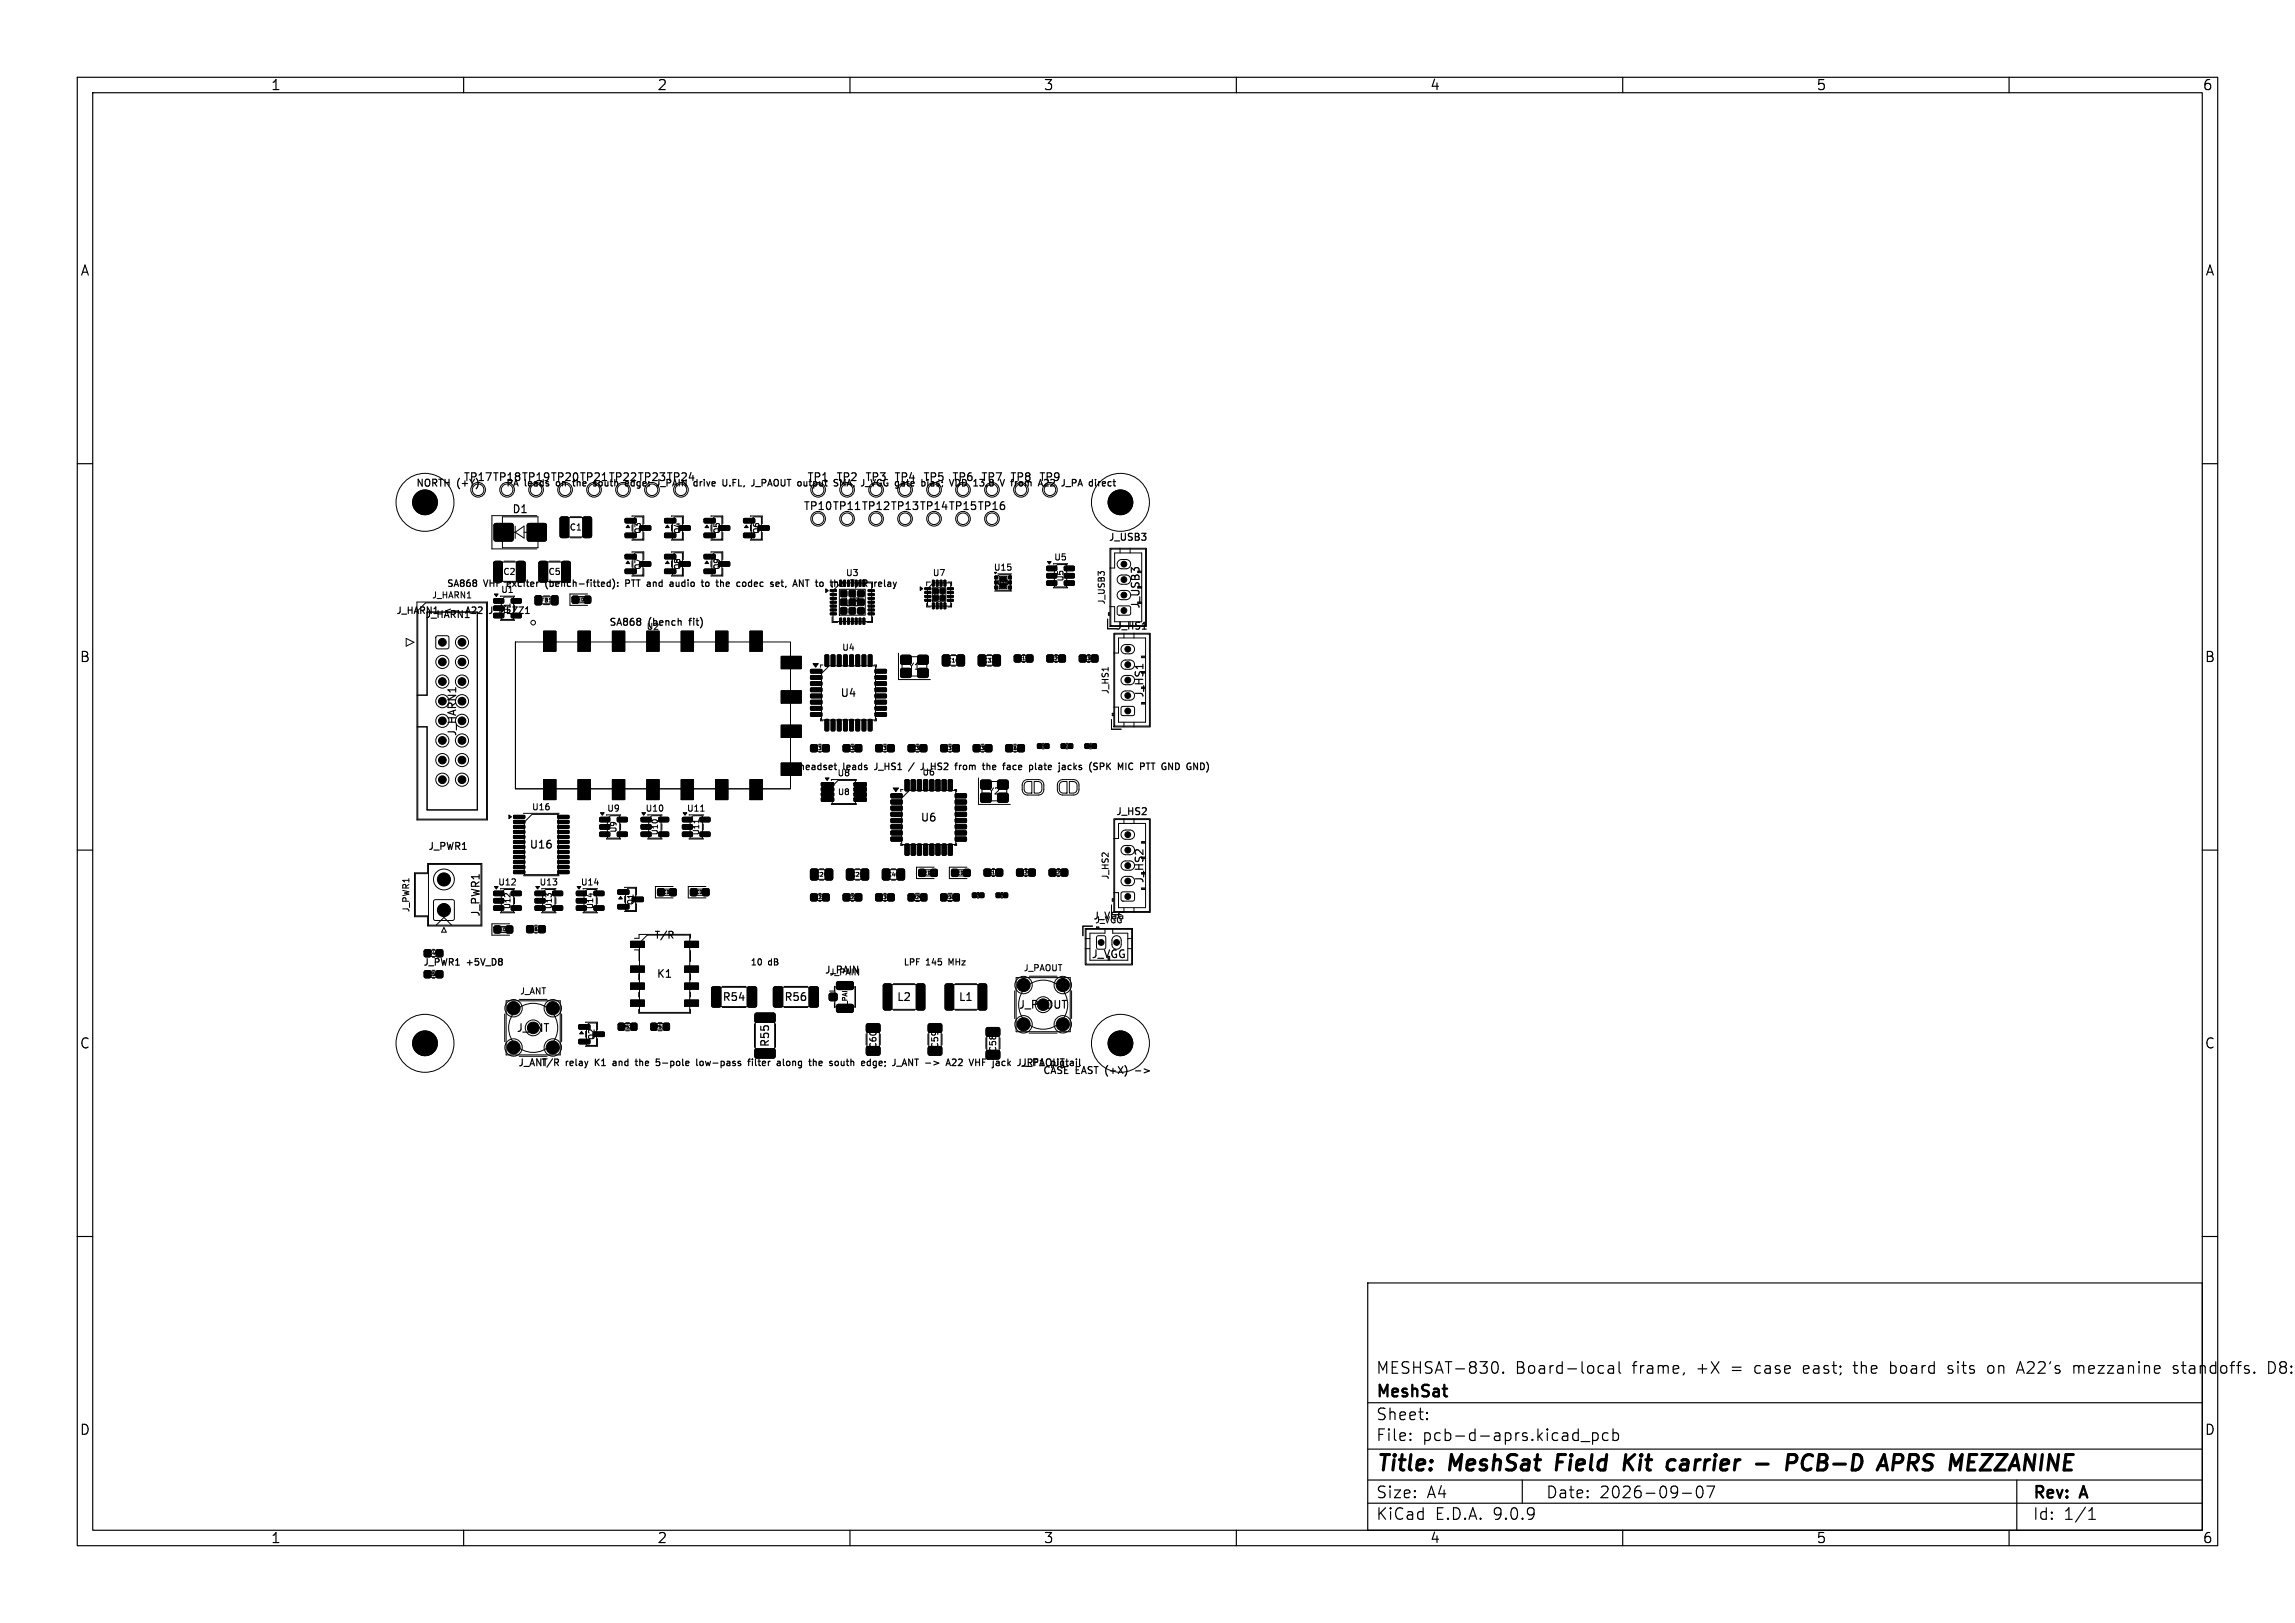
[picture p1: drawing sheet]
<svg xmlns="http://www.w3.org/2000/svg" width="297mm" height="210mm" viewBox="0 0 297 210" stroke-linecap="round" stroke-linejoin="round" font-family="sans-serif">
<defs><g id="words">
<g font-size="2.8">
<text x="178" y="190.9">Title:</text>
<text x="187.7" y="190.9">MeshSat</text>
<text x="202.3" y="190.9">Field</text>
<text x="211.8" y="190.9">Kit</text>
<text x="218.2" y="190.9">carrier</text>
<text x="230.5" y="190.9">-</text>
<text x="235.3" y="190.9">PCB-D</text>
<text x="248.1" y="190.9">APRS</text>
<text x="258" y="190.9">MEZZANINE</text>
</g>
<g font-size="2.1">
<text x="178" y="178">MESHSAT-830.</text>
<text x="196.1" y="178">Board-local</text>
<text x="211.3" y="178">frame,</text>
<text x="219.7" y="178">+X</text>
<text x="224.3" y="178">=</text>
<text x="227.5" y="178">case</text>
<text x="233.9" y="178">east;</text>
<text x="240.6" y="178">the</text>
<text x="245.4" y="178">board</text>
<text x="253.1" y="178">sits</text>
<text x="258.4" y="178">on</text>
<text x="262.4" y="178">A22's</text>
<text x="269.7" y="178">mezzanine</text>
<text x="282.8" y="178">standoffs.</text>
<text x="295.2" y="178">D8:</text>
<text x="178" y="184">Sheet:</text>
<text x="178" y="181.2">MeshSat</text>
<text x="178" y="186.7">File:</text>
<text x="184.1" y="186.7">pcb-d-aprs.kicad_pcb</text>
<text x="178" y="196.9">KiCad</text>
<text x="178" y="194.1">Size:</text>
<text x="184.7" y="194.1">A4</text>
<text x="185.7" y="196.9">E.D.A.</text>
<text x="193.3" y="196.9">9.0.9</text>
<text x="200" y="194.1">Date:</text>
<text x="207" y="194.1">2026-09-07</text>
<text x="263" y="194.3">Rev:</text>
<text x="263" y="196.9">Id:</text>
<text x="267.1" y="196.9">1/1</text>
<text x="269.4" y="194.3">A</text>
</g>
<g font-size="1.8">
<text x="35" y="11.9">1</text>
<text x="85" y="11.9">2</text>
<text x="135" y="11.9">3</text>
<text x="185" y="11.9">4</text>
<text x="235" y="11.9">5</text>
<text x="285" y="11.9">6</text>
<text x="10.3" y="35.9">A</text>
<text x="285.4" y="35.9">A</text>
<text x="10.3" y="85.9">B</text>
<text x="285.3" y="85.9">B</text>
<text x="10.3" y="135.9">C</text>
<text x="285.3" y="135.9">C</text>
<text x="10.3" y="185.9">D</text>
<text x="285.3" y="185.9">D</text>
<text x="35" y="199.9">1</text>
<text x="85" y="199.9">2</text>
<text x="135" y="199.9">3</text>
<text x="185" y="199.9">4</text>
<text x="235" y="199.9">5</text>
<text x="285" y="199.9">6</text>
</g>
<g font-size="1.4">
<text x="59.9" y="62.5">TP17 TP18 TP19 TP20 TP21 TP22 TP23 TP24</text>
<text x="104.4" y="62.5">TP1</text>
<text x="108.1" y="62.5">TP2</text>
<text x="111.9" y="62.5">TP3</text>
<text x="115.6" y="62.5">TP4</text>
<text x="119.4" y="62.5">TP5</text>
<text x="123.1" y="62.5">TP6</text>
<text x="126.9" y="62.5">TP7</text>
<text x="130.6" y="62.5">TP8</text>
<text x="134.4" y="62.5">TP9</text>
<text x="66.2" y="66.6">D1</text>
<text x="103.9" y="66.2">TP10 TP11 TP12 TP13 TP14 TP15 TP16</text>
<text x="109.2" y="78.7">U3</text>
<text x="147.7" y="78.9" transform="rotate(-90 147.7 78.9)">J_USB3</text>
<text x="59.2" y="95.3" transform="rotate(-90 59.2 95.3)">J_HARN1</text>
<text x="108.7" y="90.4">U4</text>
<text x="148.2" y="90.4" transform="rotate(-90 148.2 90.4)">J_HS1</text>
<text x="119.1" y="106.5">U6</text>
<text x="68.4" y="110">U16</text>
<text x="62.3" y="118.7" transform="rotate(-90 62.3 118.7)">J_PWR1</text>
<text x="148.2" y="114.4" transform="rotate(-90 148.2 114.4)">J_HS2</text>
<text x="141.2" y="124.2">J_VGG</text>
<text x="84.9" y="126.7">K1</text>
<text x="93.4" y="129.7">R54</text>
<text x="101.4" y="129.7">R56</text>
<text x="116" y="129.7">L2</text>
<text x="124" y="129.7">L1</text>
<text x="131.8" y="130.7">J_PAOUT</text>
<text x="66.8" y="133.7">J_ANT</text>
<text x="99.7" y="135.6" transform="rotate(-90 99.7 135.6)">R55</text>
</g>
<g font-size="1.3">
<text x="53.8" y="63.2">NORTH</text>
<text x="59.1" y="63.2">(+Y)</text>
<text x="143.4" y="70.2">J_USB3</text>
<text x="55" y="80.2">J_HARN1</text>
<text x="78.8" y="81.2">SA868</text>
<text x="83.9" y="81.2">(bench</text>
<text x="89.5" y="81.2">fit)</text>
<text x="144.4" y="81.7">J_HS1</text>
<text x="144.4" y="105.7">J_HS2</text>
<text x="55.3" y="110.2">J_PWR1</text>
<text x="141.4" y="119.2">J_VGG</text>
<text x="84.6" y="121.7">T/R</text>
<text x="106.7" y="126.2">J_PAIN</text>
<text x="67" y="138.2">J_ANT</text>
<text x="134.9" y="139.2">CASE</text>
<text x="139.2" y="139.2">EAST (+X)</text>
<text x="147.4" y="139.2">-&gt;</text>
</g>
<g font-size="1.2">
<text x="65.4" y="63.2">PA</text>
<text x="67.9" y="63.2">leads</text>
<text x="72.2" y="63.2">on</text>
<text x="74.7" y="63.2">the</text>
<text x="77.6" y="63.2">south</text>
<text x="82" y="63.2">edge:</text>
<text x="86.4" y="63.2">J_PAIN</text>
<text x="91.5" y="63.2">drive</text>
<text x="95.5" y="63.2">U.FL,</text>
<text x="99.5" y="63.2">J_PAOUT</text>
<text x="110.7" y="63.2">SMA,</text>
<text x="114.6" y="63.2">J_VGG gate</text>
<text x="122.9" y="63.2">bias;</text>
<text x="126.8" y="63.2">VDD</text>
<text x="130.2" y="63.2">13.8</text>
<text x="134" y="63.2">V</text>
<text x="135.6" y="63.2">from</text>
<text x="139.5" y="63.2">A22</text>
<text x="142.7" y="63.2">J_PA</text>
<text x="57.7" y="76.2">SA868</text>
<text x="62.6" y="76.2">VHF</text>
<text x="65.9" y="76.2">exciter</text>
<text x="71.1" y="76.2">(bench-fitted):</text>
<text x="81.8" y="76.2">PTT</text>
<text x="84.8" y="76.2">and</text>
<text x="88.1" y="76.2">audio</text>
<text x="92.5" y="76.2">to</text>
<text x="94.7" y="76.2">the</text>
<text x="97.6" y="76.2">codec</text>
<text x="102.2" y="76.2">set,</text>
<text x="105.5" y="76.2">ANT to</text>
<text x="110.8" y="76.2">the</text>
<text x="113.8" y="76.2">T/R</text>
<text x="51.2" y="79.7">J_HARN1</text>
<text x="57.6" y="79.7">&lt;-</text>
<text x="60.6" y="79.7">A22</text>
<text x="63.9" y="79.7">J_MEZZ1</text>
<text x="103.3" y="99.9">headset</text>
<text x="109.1" y="99.9">leads</text>
<text x="113.5" y="99.9">J_HS1</text>
<text x="120" y="99.9">J_HS2</text>
<text x="124.7" y="99.9">from</text>
<text x="128.6" y="99.9">the</text>
<text x="131.5" y="99.9">face</text>
<text x="135.1" y="99.9">plate</text>
<text x="139.3" y="99.9">jacks</text>
<text x="143.5" y="99.9">(SPK</text>
<text x="147.5" y="99.9">MIC</text>
<text x="150.6" y="99.9">PTT</text>
<text x="153.7" y="99.9">GND</text>
<text x="54.7" y="125.2">J_PWR1</text>
<text x="60.4" y="125.2">+5V_D8</text>
<text x="69.9" y="138.2">T/R</text>
<text x="73.2" y="138.2">relay</text>
<text x="77.3" y="138.2">K1</text>
<text x="79.9" y="138.2">and</text>
<text x="83.1" y="138.2">the</text>
<text x="86" y="138.2">5-pole</text>
<text x="91.5" y="138.2">low-pass</text>
<text x="98.5" y="138.2">filter</text>
<text x="102.5" y="138.2">along</text>
<text x="107" y="138.2">the</text>
<text x="109.9" y="138.2">south</text>
<text x="114.3" y="138.2">edge;</text>
<text x="118.6" y="138.2">J_ANT</text>
<text x="123.1" y="138.2">-&gt;</text>
<text x="126.1" y="138.2">A22</text>
<text x="129.4" y="138.2">VHF J_PAOUT</text>
<text x="132.7" y="138.2">jack</text>
<text x="136.2" y="138.2">J_RF1</text>
<text x="140.8" y="138.2">pigtail</text>
</g>
<g font-size="1.1">
<text x="73.6" y="68.8">C1</text>
<text x="55.8" y="77.6">J_HARN1</text>
<text x="64.8" y="76.9">U1</text>
<text x="65" y="74.6">C2</text>
<text x="70.9" y="74.6">C5</text>
<text x="109.4" y="74.7">U3</text>
<text x="120.6" y="74.7">U7</text>
<text x="128.5" y="74">U15</text>
<text x="136.3" y="72.7">U5</text>
<text x="83.6" y="81.6">U2</text>
<text x="143.1" y="78.3" transform="rotate(-90 143.1 78.3)">J_USB3</text>
<text x="108.9" y="84.4">U4</text>
<text x="117.5" y="86.8">Y1</text>
<text x="143.6" y="89.9" transform="rotate(-90 143.6 89.9)">J_HS1</text>
<text x="108.3" y="100.6">U8</text>
<text x="119.3" y="100.5">U6</text>
<text x="68.8" y="105">U16</text>
<text x="78.5" y="105.2">U9</text>
<text x="83.5" y="105.2">U10</text>
<text x="88.8" y="105.2">U11</text>
<text x="127.9" y="103">Y2</text>
<text x="143.6" y="113.9" transform="rotate(-90 143.6 113.9)">J_HS2</text>
<text x="53.1" y="118.1" transform="rotate(-90 53.1 118.1)">J_PWR1</text>
<text x="64.4" y="114.7">U12</text>
<text x="69.7" y="114.7">U13</text>
<text x="75.1" y="114.7">U14</text>
<text x="141.6" y="119.6">J_VGG</text>
<text x="97" y="125.1">10</text>
<text x="99.4" y="125.1">dB</text>
<text x="116.9" y="125.1">LPF</text>
<text x="119.9" y="125.1">145</text>
<text x="123" y="125.1">MHz</text>
<text x="132.4" y="125.8">J_PAOUT</text>
<text x="67.2" y="128.8">J_ANT</text>
<text x="107.3" y="126.4">J_PAIN</text>
<text x="113.6" y="135.8" transform="rotate(-90 113.6 135.8)">C60</text>
<text x="121.6" y="135.8" transform="rotate(-90 121.6 135.8)">C59</text>
<text x="129.1" y="136.3" transform="rotate(-90 129.1 136.3)">C58</text>
</g>
<g font-size="1">
<text x="83.1" y="69.1" transform="rotate(-90 83.1 69.1)">Q3</text>
<text x="88.2" y="69.1" transform="rotate(-90 88.2 69.1)">Q4</text>
<text x="93.3" y="69.1" transform="rotate(-90 93.3 69.1)">Q5</text>
<text x="98.4" y="69.1" transform="rotate(-90 98.4 69.1)">Q6</text>
<text x="83.1" y="73.8" transform="rotate(-90 83.1 73.8)">Q7</text>
<text x="88.2" y="73.8" transform="rotate(-90 88.2 73.8)">Q8</text>
<text x="93.3" y="73.8" transform="rotate(-90 93.3 73.8)">Q9</text>
<text x="120.7" y="77.5">U7</text>
<text x="137.8" y="75.3" transform="rotate(-90 137.8 75.3)">U5</text>
<text x="66.2" y="79.5" transform="rotate(-90 66.2 79.5)">U1</text>
<text x="79.9" y="107.8" transform="rotate(-90 79.9 107.8)">U9</text>
<text x="108.4" y="103">U8</text>
<text x="85.3" y="108.2" transform="rotate(-90 85.3 108.2)">U10</text>
<text x="90.6" y="108.2" transform="rotate(-90 90.6 108.2)">U11</text>
<text x="66.2" y="117.7" transform="rotate(-90 66.2 117.7)">U12</text>
<text x="71.5" y="117.7" transform="rotate(-90 71.5 117.7)">U13</text>
<text x="76.9" y="117.7" transform="rotate(-90 76.9 117.7)">U14</text>
<text x="82.1" y="117.2" transform="rotate(-90 82.1 117.2)">Q1</text>
<text x="77.1" y="134.6" transform="rotate(-90 77.1 134.6)">Q2</text>
</g>
<text font-size=".8" x="109.8" y="130.5" transform="rotate(-90 109.8 130.5)">J_PAIN</text>
<g font-size=".7">
<text x="129" y="75.7">U15</text>
<text x="70" y="78">FB1</text>
<text x="122.6" y="85.8">C10</text>
<text x="127.2" y="85.8">C33</text>
<text x="105.5" y="113.5">C24</text>
<text x="110.2" y="113.5">C25</text>
<text x="114.8" y="113.5">C40</text>
</g>
<g font-size=".6">
<text x="74.5" y="77.9">LED1</text>
<text x="131.8" y="85.5">C11</text>
<text x="136" y="85.5">C29</text>
<text x="140.3" y="85.5">C30</text>
<text x="105.5" y="97.1">C31</text>
<text x="109.7" y="97.1">C32</text>
<text x="113.9" y="97.1">C35</text>
<text x="118.1" y="97.1">C36</text>
<text x="122.3" y="97.1">C37</text>
<text x="126.5" y="97.1">C38</text>
<text x="130.7" y="97.1">C62</text>
<text x="119.3" y="113.2">LED2</text>
<text x="123.6" y="113.2">LED3</text>
<text x="127.9" y="113.2">C19</text>
<text x="132.1" y="113.2">C20</text>
<text x="136.3" y="113.2">C21</text>
<text x="85.5" y="115.7">LED4</text>
<text x="89.8" y="115.7">LED5</text>
<text x="105.5" y="116.4">C22</text>
<text x="109.7" y="116.4">C23</text>
<text x="113.9" y="116.4">C39</text>
<text x="118.1" y="116.4">R29</text>
<text x="122.3" y="116.4">R30</text>
<text x="55.5" y="123.6">C49</text>
<text x="64.4" y="120.6">LED6</text>
<text x="68.7" y="120.5">C63</text>
<text x="55.5" y="126.4">C50</text>
<text x="80.6" y="133.1">R52</text>
<text x="84.8" y="133.1">R53</text>
</g>
<g font-size=".3">
<text x="134.6" y="96.7">C13</text>
<text x="137.7" y="96.7">C14</text>
<text x="140.7" y="96.7">C61</text>
<text x="126.2" y="116">C26</text>
<text x="129.3" y="116">C27</text>
</g>
</g></defs>
<g fill="none" stroke="#000" stroke-width=".15">
<path d="M10 10h277v190h-277zM12 12h273v186h-273zM60 10v2M110 10v2M160 10v2M210 10v2M260 10v2M10 60h2M54.2 64.9h.6M54.2 64.5v1M54.8 64.5v1M55.2 64.5h.6l-.3 .3 .3 .1v.5l-.2 .1-.4-.1"/>
<path d="M61.6 75.1v.2M61.6 75.5v.3M63.5 79.3l-.2 .1M70.8 75a1 1 0 0 0 0 1.2M78.7 75.3l.3 .1M79 75v.9M79 75.8l-.3 .1M79.3 74.9a.97 .97 0 0 1 0 1.3M79.9 75.8v.1M79.9 75.4h.1M81.5 75.2l-.2-.2h-.3v.9M81.5 75.3l-.2 .2h-.3"/>
<path d="M85.5 63h.6M87.5 75.3v.5l.2 .1M90.9 62.3l-.2 .1M91.3 75.5l.2-.2 .2 .1 .1 .1-.1 .3-.2 .1-.2-.2M94.3 75.4l-.2-.1-.1 .1v.4h.3M94.4 75.5l-.4 .1M94.5 62.8v.1M94.9 62.4h.2M95.3 62h-.4v.9M97.3 75.4l-.3-.1-.1 .2v.3h.4M98.6 62h.3l.2 .2-.1 .2-.4 .1M101.1 75.3h.3"/>
<path d="M101.2 75v.8l.2 .1M101.7 75.8l-.1 .2M104.2 75h.5M104.5 75v.9M105.3 62.3v.9M110.3 75v.9M113.2 75.3v.6M113.4 75.3l-.2 .2M122 62.9l-.1 .1M126 62.9h.5M126.1 62.2l.2-.2v.9M130 62l-.3 .9"/>
<path d="M137.9 63h.7M138.8 62.5h.3M139.1 62h-.3v.9M142.2 62.3v.6M142.4 62.3l-.2 .2M144.2 64.5v1M144.2 64.9h.6M144.8 64.5v1M145.5 64.4l-.3 .7h.7M145.7 64.8v.7M285 60h2M82.9 80.1v.2"/>
<path d="M82.9 80.5v.3M88 80.3l.2 .1v.5M107.9 99h.4M108.1 98.7v.8M118.3 98.7l-.7 1.1M119.5 98.7v.6M124.2 99v.6M124.4 99l-.2 .2M127.1 99h.3M127.4 99.6h.1M127.7 99.1l.2-.1 .2 .1v.5M127.7 98.7v.9"/>
<path d="M130.4 99l.3 .1v.5M130.7 99.5l-.3 .1M130.7 99.2l-.3 .1M131.1 99.1v.4M134 99.5l.1 .1M134.5 99.1l.2-.1 .1 .1M134.8 99.2l-.3 .1-.1 .1 .1 .2 .3-.1M138.6 99.1l-.2-.1-.2 .2 .1 .3h.3M142.4 99.2l.4-.1 .1-.1-.1-.2-.4-.1v.9M147.8 81.4h.5M147.9 86v.5M10 110h2"/>
<path d="M285 110h2M54.2 134.9h.6M54.2 134.5v1M54.8 134.5v1M55.2 135.5h.6M55.2 134.7l.3-.2v1M72 137.5l.3 .4M72.1 137l.2 .2-.1 .2-.1 .1M79.6 137.3l-.2 .1M79.6 137.6h-.2l-.1 .1 .1 .1 .2 .1M82.2 137.3h.3M82.3 137v.8l.2 .1"/>
<path d="M84.9 137h.4M85 137.4h.2l.2 .1-.1 .3-.3 .1M86.8 121l.3 .4M87 120.6l.1 .1-.1 .2M90.2 137v.8l.1 .1M90.6 137.4l.1-.1 .3 .1v.3l-.1 .1-.2 .1-.1-.1zM96.8 137.3h.3M97.1 137l-.2 .2v.7M97.4 137v.1M97.4 137.3v.6M97.8 137v.8l.1 .1M98.1 137.3h.3"/>
<path d="M101.4 137v.8l.1 .1M102.1 137.4l-.2-.1-.1 .2v.3l.1 .1 .2-.1M106 137.6l.4-.1v-.1l-.3-.1-.1 .1v.4h.4M109.2 137.8l-.1 .1-.2-.1M109.2 137.3v.6M113.1 137.4h.3M113.1 137.8h.3M113.4 137.3v.7l-.2 .2-.2-.1M114 137.3l-.2 .1v.4l.2 .1M114.2 137.5l-.4 .1M118.1 137v.9l-.5-.9v.9M122.4 137.9l.3-.9 .3 .9"/>
<path d="M122.5 137.6h.4M123.2 137.1l.4-.1 .1 .2M124 137.1l.4-.1 .1 .2M125.4 137l.3 .9 .3-.9M129 137.3l-.1 .1M129 137.6l-.1 .1 .1 .2M144.2 134.5v1M144.2 134.9h.6M144.8 134.5v1M145.2 134.6l.4-.1 .2 .1v.1l-.6 .8h.6M147 138.6h.6M10 160h2"/>
<path d="M177 166h108v32h-108zM193.4 176.2a.38 .38 0 0 1 .4 .3 .77 .77 0 0 1-.4 1.2M194.5 177.6h.1l-.1 .1M194.5 177.6v.1M207.1 176.7l.4 .1M207.5 177.6l-.4 .1M208.2 176.8l.1-.1 .4 .1 .1 .9M208.8 177.1h-.5a.29 .29 0 0 0-.2 .3 .29 .29 0 0 0 .2 .3l.5-.1M209.5 176.2v1.3l.2 .2M218 177.6l-.2 .3M239.8 176.7h.6M244.7 176.2v1.5"/>
<path d="M244.7 177.6l.1 .1M244.8 176.7l-.1 .1M252.1 177.6l.4 .1M252.5 176.7h-.2l-.2 .2 .1 .2 .3 .1M257.7 176.7a.41 .41 0 0 0-.5 .3v.4a.41 .41 0 0 0 .5 .3M261 177.7l.5-1.5 .5 1.5M261.1 177.3h.7M268.4 176.8a.37 .37 0 0 1 .6 .1M268.4 176.7v1M269 176.9v.8M269.2 176.7l-.2 .2M281.8 176.8l-.3-.1-.3 .2 .1 .2 .5 .2 .1 .1-.1 .2-.1 .1-.5-.1"/>
<path d="M285 160h2M293.6 176.2a.79 .79 0 0 1 .9 .5 .79 .79 0 0 1-.3 .9l-.6 .1zM60 198v2M110 198v2M160 198v2M177 194.5h108M177 191.5h108M177 187.5h108M177 181.5h108M182.5 186.3h.1l-.1 .1M182.5 186.3v.1M182.5 185.5v.1"/>
<path d="M182.5 185.5h.1l-.1 .1M184.7 183.6v.1M184.7 183.6h-.1l.1 .1M184.7 182.8v.1M184.7 182.8h-.1l.1 .1M197 191.5v3M204.6 186.5h1.1M206.1 185.4v1.5M206.1 185.5l.4-.1 .3 .3v.4l-.1 .2-.2 .1-.4-.1M208.1 185.5l-.4-.1-.3 .3v.4l.1 .2 .2 .1 .4-.1M208.7 185.5l.5-.1 .3 .3v.4l-.2 .2-.1 .1-.5-.1M208.7 184.9v1.5"/>
<path d="M210 198v2M217.7 193.2h1.2M219.7 192.4a.36 .36 0 0 1 .6 .2 .77 .77 0 0 1-.4 1.2 1 1 0 0 1-.2-1.4zM220.9 192.3h1l-.7 1.5M260 198v2M261 191.5v6.5M270.3 196.6h.9M270.3 195.5l.4-.4v1.5"/>
</g>
<g fill="none" stroke="#000" stroke-width=".4">
<path d="M201.6 188.2l-.2 2M210.4 188.2l-.2 2M210.6 189.1l.7 1.1M211.6 188.2l-1.3 1.2M216.6 188.9l.2 .1M217.6 189.5l-.1 .2v.4M227.3 189.4h1.5M232.4 189.1a.51 .51 0 0 0-.2-.9h-.7l-.3 2M234.6 188.4a.73 .73 0 0 0-1.2 .3 .97 .97 0 0 0 .4 1.5l.6-.2M245.2 188.2h.7l.2 .1a.58 .58 0 0 1-.3 1h-.8M247 189.3h.8M247.2 188.2l-.3 2"/>
<path d="M256.5 188.2h1.3l-1.5 2h1.3"/>
</g>
<g fill="none" stroke="#000" stroke-width=".13">
<path d="M54 77.9h9.1v28.2h-9.1zM55.1 78h7.9v28h-8.9v-27zM63.9 77.5h1.2l.1 .1v.4l-.2 .1-1-.1-.1-.1zM63.9 72.7l.9-.1 .2 .2v2.3l-.1 .2h-.8l-.2-.1v-2.3zM64 67.8l.2-.1h2l.1 .1 .1 .2v1.8l-.1 .2h-.1h-2h-.2l-.1-.2v-1.8zM64.3 72.7h3.2v2.5h-3.2zM64.8 77.1l1.8 .1M64.9 77.7l.4-.4h1.2v2.9h-1.6zM65 66.9h4.6v4h-4.6zM65.2 72.6h1.4M65.2 75.3h1.4M65.8 68.9h.9"/>
<path d="M66.2 77.5h1.2l.1 .1v.4l-.2 .1-1.1-.1-.1-.1zM66.6 78.3v.8M66.7 68.1v1.6M66.7 68.9l1.1-.8v1.5zM66.9 72.7l.8-.1 .3 .2v2.3l-.2 .2h-.7l-.3-.1v-2.3zM67.8 68.9h1M68.3 67.8l.2-.1h2l.1 .1 .1 .2v1.8l-.1 .2h-.1h-2h-.2l-.1-.2v-1.8zM69.3 77.1h.6l.2 .1v.9l-.1 .2h-.6l-.2-.2zM69.5 66.7h-5.8v4.3h5.8M69.7 77.2h2v.9h-2zM69.8 72.7l.8-.1 .3 .2v2.3l-.2 .2h-.7l-.3-.1v-2.3zM70.2 72.7h3.2v2.5h-3.2z"/>
<path d="M70.3 77.1h.8M71.1 72.6h1.4M71.4 77.1h.6l.2 .1v.9l-.1 .2h-.5l-.2-.2zM72.5 66.9h.9l.2 .1v2.3l-.1 .3h-.8l-.2-.2v-2.3zM72.7 72.7l.9-.1 .2 .2v2.3l-.1 .2h-.8l-.2-.1v-2.3zM72.9 67h3.2v2.5h-3.2zM73.8 66.9h1.4M73.8 69.6h1.4M74.1 77.2h.7v.8h-.7zM74.4 77.5l.3-.3h1.3v.8h-1.6M75.5 66.9h.8l.3 .1v2.3l-.2 .3h-.7l-.3-.2v-2.3zM75.7 77.2h.7v.8h-.7z"/>
<path d="M76 76.9h-2.2v1.4h2.2M80.9 67.1h1.4l.1 .1-.1 .4-.1 .1h-1.2l-.1-.2zM80.9 69h1.4l.1 .1-.1 .4-.1 .1h-1.2l-.1-.2zM80.9 71.8l1.4-.1 .1 .2-.1 .3-.1 .1h-1.2l-.1-.1zM80.9 73.7l1.4-.1 .1 .2-.1 .3-.1 .1h-1.2l-.1-.1zM81.8 71.5l1.5-.1v1M81.8 66.8h1.5v1M81.8 67.9v.8M81.8 72.6v.8M81.9 71.9l.3-.4h1v2.9h-1.3zM82.2 66.9h1v2.9h-1.3v-2.6zM82.8 68.1l1.3-.1 .1 .2v.3l-.1 .1h-1.3v-.1z"/>
<path d="M82.8 72.7h1.3l.1 .1v.4l-.1 .1h-1.3v-.2zM83.3 73.5v1h-1.5M83.3 68.9v1l-1.5-.1M86 71.8l1.4-.1 .1 .2v.3l-.2 .1h-1.2l-.1-.1zM86 73.7l1.4-.1 .1 .2v.3l-.2 .1h-1.2l-.1-.1zM86 67.1h1.4l.1 .1v.4l-.2 .1h-1.2l-.1-.2zM86 69h1.4l.1 .1v.4l-.2 .1h-1.2l-.1-.2zM86.9 71.5l1.5-.1v1M86.9 66.8h1.5v1M86.9 67.9v.8M86.9 72.6v.8M87 71.9l.3-.4h1v2.9h-1.3z"/>
<path d="M87 67.2l.3-.3h1v2.9h-1.3zM87.9 72.7h1.3l.1 .1v.4l-.1 .1h-1.2l-.1-.2zM87.9 68.1l1.3-.1 .1 .2v.3l-.1 .1h-1.2l-.1-.1zM88.4 68.9v1l-1.5-.1M88.4 73.5v1h-1.5M91.1 67.1h1.4l.1 .1v.4l-.2 .1h-1.2l-.1-.2zM91.1 69h1.4l.1 .1v.4l-.2 .1h-1.2l-.1-.2zM91.1 71.8l1.4-.1 .1 .2v.3l-.2 .1h-1.2l-.1-.1zM91.1 73.7l1.4-.1 .1 .2v.3l-.2 .1h-1.2l-.1-.1zM92 71.5l1.5-.1v1M92 66.8h1.5v1M92 67.9v.8"/>
<path d="M92 72.6v.8M92.1 67.2l.3-.3h1v2.9h-1.3zM92.1 71.9l.3-.4h1v2.9h-1.3zM93 68.1l1.4-.1v.2v.3l-.1 .1h-1.2l-.1-.1zM93 72.7h1.4v.1v.4l-.1 .1h-1.2l-.1-.2zM93.5 73.5v1h-1.5M93.5 68.9v1l-1.5-.1M96.3 67.1h1.3l.1 .1v.4l-.2 .1h-1.2l-.1-.2zM96.3 69h1.3l.1 .1v.4l-.2 .1h-1.2l-.1-.2zM97.1 66.8h1.5v1M97.1 67.9v.8M97.2 67.2l.4-.3h.9v2.9h-1.3z"/>
<path d="M98.1 68.1l1.4-.1 .1 .2-.1 .3-.1 .1h-1.2l-.1-.1zM98.6 68.9v1l-1.5-.1M107.5 76.8h.7v.2h-.7zM107.5 77.3h.7v.2h-.7zM107.5 77.8h.7v.2h-.7zM107.5 78.3h.7v.2h-.7zM107.5 78.8h.7v.2h-.7zM107.5 79.3h.7v.2h-.7zM107.7 79.8v.7h.7M108.6 76.3h3.4v3.3h-3.4zM108.7 80h.2v.8l-.2-.1zM108.8 75.4h4v5h-5v-4z"/>
<path d="M109.2 80h.2v.8l-.2-.1zM109.7 80h.2v.8l-.2-.1zM110.2 80h.2v.8l-.2-.1zM110.2 75.1h.2v.8l-.2-.1zM110.7 80h.2v.8l-.2-.1zM111.2 80h.2v.8l-.2-.1zM111.7 80h.2v.8l-.2-.1zM112.2 75.3h.7v.7M112.4 79.3h.7v.2h-.7zM112.4 78.8h.7v.2h-.7zM112.4 78.3h.7v.2h-.7zM112.4 77.8h.7v.2h-.7z"/>
<path d="M112.4 77.3h.7v.2h-.7zM112.4 76.8h.7v.2h-.7zM112.4 76.3h.7v.2h-.7zM112.9 79.8v.7h-.7M119.7 76.1h.7l.1 .2h-.8zM119.7 76.6h.7l.1 .2h-.8zM119.7 77.1h.7l.1 .2h-.8zM119.7 77.6h.7l.1 .2h-.8zM119.9 78.1v.4h.5M120 76.2l.8-.8h2.2v3h-3zM120.4 75.3h-.5v.5M120.7 76.1h1.7v1.7h-1.7z"/>
<path d="M120.7 78h.2v.8l-.2-.1zM120.7 75.1h.2v.7h-.2zM121.2 78h.2v.8l-.2-.1zM121.2 75.1h.2v.7h-.2zM121.7 78h.2v.8l-.2-.1zM121.7 75.1h.2v.7h-.2zM122.2 78h.2v.8l-.2-.1zM122.2 75.1h.2v.7h-.2zM122.6 77.6h.7l.1 .2h-.8zM122.6 77.1h.7l.1 .2h-.8zM122.6 76.6h.7l.1 .2h-.8zM122.6 76.1h.7l.1 .2h-.8z"/>
<path d="M122.7 75.3h.4v.5M123.1 78.1v.4h-.4M128.7 76.5h2.2M128.8 74.5h.3v.4h-.3zM128.8 75.2h.3v.3h-.3zM128.8 75.8h.3v.4h-.3zM128.8 74.9l.5-.5h1.5v2h-2zM129.1 74.3h1.8M129.3 74.6h1v1.6h-1zM130.5 75.8h.4v.4h-.4zM130.5 75.2h.4v.3h-.4zM130.5 74.5h.4v.4h-.4z"/>
<path d="M135.5 73.3h1.2l.1 .1v.4l-.2 .1-1.1-.1-.1-.1zM135.5 74.2h1.2l.1 .2v.3l-.2 .1h-1.1l-.1-.1zM135.5 75.2h1.2l.1 .1v.4l-.2 .1-1.1-.1-.1-.1zM136.3 72.9l1.9 .1M136.3 76h1.9M136.8 73.1h1.2v2.9h-1.6v-2.5zM137.8 75.2h1.2v.1v.4l-.1 .1-1.1-.1-.1-.1zM137.8 74.2h1.2v.2v.3l-.1 .1h-1.1l-.1-.1zM137.8 73.3h1.2v.1v.4l-.1 .1-1.1-.1-.1-.1zM143.5 79.3v.3M143.6 70.9h4.8v10.2h-4.8zM143.6 73.5h.7v-1.9h3.5v8.9h-3.5v-2h-.7"/>
<path d="M143.6 79.3h-.2v.3h.2M143.7 71.1h4.5v9.9h-4.5zM144.6 78.5l.2-.1h1.4l.1 .3v.7l-.2 .2h-1.4l-.1-.2zM144.8 76.6l.3-.2h.6a.6 .6 0 0 1 .6 .6 .6 .6 0 0 1-.6 .6h-.5a.6 .6 0 0 1-.6-.4 .6 .6 0 0 1 .2-.6zM144.8 74.6l.3-.2h.6a.6 .6 0 0 1 .6 .6 .6 .6 0 0 1-.6 .6h-.5a.6 .6 0 0 1-.6-.4 .6 .6 0 0 1 .2-.6zM144.8 72.6l.3-.2h.6a.6 .6 0 0 1 .6 .6 .6 .6 0 0 1-.6 .6h-.5a.6 .6 0 0 1-.6-.4 .6 .6 0 0 1 .2-.6zM144.9 70.9v.7M146.2 70.9v.7M52.6 82.6l1 .5-1 .5zM54 90h1.3v-10.8h6.5v25.6h-6.5v-10.7h-1.3M56.5 82.3h.1h1.4l.1 .2-.1 1.4-.2 .1-1.3-.1-.1-.2zM64.8 80.2h1.8"/>
<path d="M66.7 83.1h35.6v19h-35.6zM66.7 83.1v19h35.6M70.3 81.7h1.6v2.6h-1.6zM74.8 81.7h1.6v2.6h-1.6zM79.2 81.7h1.6v2.6h-1.6zM83.7 81.7h1.6v2.6h-1.6zM88.1 81.7h1.6v2.6h-1.6zM92.6 81.7h1.6v2.6h-1.6zM97 81.7h1.6v2.6h-1.6zM101.1 84.9h2.6v1.6h-2.6zM101.1 89.4h2.6v1.6h-2.6zM101.1 93.8h2.6v1.6h-2.6z"/>
<path d="M101.1 98.7h2.6v1.6h-2.6zM104.9 86.6h1.4l.1 .4-.1 .1h-1.3l-.1-.1zM104.9 87.4h1.4l.1 .4-.1 .1h-1.3l-.1-.1zM104.9 88.2h1.4l.1 .4-.1 .1h-1.3l-.1-.1zM104.9 89h1.4l.1 .4-.1 .1h-1.3l-.1-.1zM104.9 89.8h1.4l.1 .4-.1 .1h-1.3l-.1-.1zM104.9 90.6h1.4l.1 .4-.1 .1h-1.3l-.1-.1zM104.9 91.4h1.4l.1 .4-.1 .1h-1.3l-.1-.1zM104.9 92.2h1.4l.1 .4-.1 .1h-1.3l-.1-.1zM104.9 96.4l.2-.1 .6 .1 .1 .2-.1 .6-.1 .1-.7-.1v-.1zM105.3 96.4h1.6v.8h-1.6zM106 96.3h.2"/>
<path d="M106 97.3h.2M106.2 93v.3h.3M106.4 97h.2M106.5 86h-.3v.3M106.5 96.4l.2-.1 .6 .1v.2v.6l-.2 .1-.6-.1-.1-.1zM106.8 93.1h.3l.1 .1 .1 1.3-.1 .1-.4-.1zM106.8 84.8l.3-.1 .1 .1 .1 1.3-.1 .1h-.4zM107.3 86.2h6v7h-7v-6zM107.6 93.1h.3l.1 .1 .1 1.3-.1 .1-.4-.1zM107.6 84.8l.3-.1 .1 .1 .1 1.3-.1 .1h-.4zM108.4 93.1h.3l.1 .1 .1 1.3-.1 .1-.4-.1zM108.4 84.8l.3-.1 .1 .1 .1 1.3-.1 .1h-.4z"/>
<path d="M109.2 96.4l.1-.1 .6 .1 .1 .2-.1 .6-.1 .1-.6-.1-.1-.1zM109.2 93.1h.3l.1 .1 .1 1.3-.1 .1-.4-.1zM109.2 84.8l.3-.1 .1 .1 .1 1.3-.1 .1h-.4zM109.5 96.4h1.6v.8h-1.6zM110 93.1h.3l.1 .1 .1 1.3-.1 .1-.4-.1zM110 84.8l.3-.1 .1 .1 .1 1.3-.1 .1h-.4zM110.2 96.3h.3M110.2 97.3h.3M110.7 96.4l.2-.1 .6 .1v.2v.6l-.2 .1-.6-.1-.1-.1zM110.8 93.1h.3l.1 .1 .1 1.3-.1 .1-.4-.1zM110.8 84.8l.3-.1 .1 .1 .1 1.3-.1 .1h-.4zM111.6 93.1h.3l.1 .1 .1 1.3-.1 .1-.4-.1z"/>
<path d="M111.6 84.8l.3-.1 .1 .1 .1 1.3-.1 .1h-.4zM112.4 93.1h.3l.1 .1 .1 1.3-.1 .1-.4-.1zM112.4 84.8l.3-.1 .1 .1 .1 1.3-.1 .1h-.4zM113.1 86h.3v.3M113.3 92.2h1.4v.4l-.1 .1h-1.3l-.1-.1zM113.3 91.4h1.4v.4l-.1 .1h-1.3l-.1-.1zM113.3 90.6h1.4v.4l-.1 .1h-1.3l-.1-.1zM113.3 89.8h1.4v.4l-.1 .1h-1.3l-.1-.1zM113.3 89h1.4v.4l-.1 .1h-1.3l-.1-.1zM113.3 88.2h1.4v.4l-.1 .1h-1.3l-.1-.1zM113.3 87.4h1.4v.4l-.1 .1h-1.3l-.1-.1zM113.3 86.6h1.4v.4l-.1 .1h-1.3l-.1-.1z"/>
<path d="M113.4 96.4l.1-.1 .6 .1 .1 .2-.1 .6-.1 .1-.6-.1-.1-.1zM113.4 93v.3h-.3M113.7 96.4h1.6v.8h-1.6zM114.4 96.3h.3M114.4 97.3h.3M114.9 96.4l.2-.1 .6 .1 .1 .2-.1 .6-.2 .1-.6-.1-.1-.1zM116.3 84.5v3.4h4.1M116.6 86.5h.2h1.1v.2v.9l-.2 .1-1.1-.1-.1-.2zM116.6 84.8h.2h1.1v.2v.9l-.2 .1-1.1-.1-.1-.2zM116.7 85h3.2v2.5h-2.5l-.7-.6zM117.6 96.4l.1-.1 .6 .1 .1 .2-.1 .6-.1 .1-.6-.1-.1-.1zM117.9 96.4h1.6v.8h-1.6z"/>
<path d="M118.6 96.3h.3M118.6 97.3h.3M118.8 86.5h.2h1.1v.2v.9l-.2 .1-1.1-.1-.1-.2zM118.8 84.8h.2h1.1v.2v.9l-.2 .1-1.1-.1-.1-.2zM119.1 96.4l.2-.1 .6 .1 .1 .2-.1 .6-.2 .1-.6-.1v-.1zM121.8 96.4l.1-.1 .7 .1v.2v.6l-.2 .1-.6-.1-.1-.1zM122 84.8l.7-.1 .2 .2v1l-.1 .3h-.6l-.2-.2-.1-1zM122.1 96.4h1.6v.8h-1.6zM122.4 84.8h2v1.3h-2zM122.8 96.3h.3M122.8 97.3h.3M123.1 84.7h.5"/>
<path d="M123.1 86.2h.5M123.3 96.4l.2-.1 .6 .1 .1 .2-.1 .6-.2 .1-.6-.1v-.1zM123.9 84.8l.7-.1 .2 .2v1l-.1 .3h-.6l-.2-.2-.1-1zM126 96.4l.2-.1 .6 .1v.2v.6l-.2 .1-.6-.1-.1-.1zM126.4 96.4h1.6v.8h-1.6zM126.7 84.8l.6-.1 .3 .2v1l-.2 .3h-.6l-.2-.2v-1zM127 96.3h.3M127 97.3h.3M127 84.8h2v1.3h-2zM127.5 96.4l.2-.1 .6 .1 .1 .2-.1 .6-.1 .1-.7-.1v-.1zM127.8 84.7h.5M127.8 86.2h.5"/>
<path d="M128.6 84.8l.6-.1 .3 .2v1l-.2 .3h-.6l-.2-.2v-1zM130.2 96.4l.2-.1 .6 .1v.2v.6l-.2 .1-.6-.1-.1-.1zM130.6 96.4h1.6v.8h-1.6zM131.2 96.3h.3M131.2 97.3h.3M131.3 84.8l.2-.1 .6 .1v.2v.6l-.2 .1-.6-.1-.1-.1zM131.7 84.8h1.6v.8h-1.6zM131.8 96.4l.1-.1 .6 .1 .1 .2-.1 .6-.1 .1-.6-.1-.1-.1zM132.3 84.7h.3M132.3 85.7h.3M132.7 85.4h.3M132.9 84.8l.1-.1 .6 .1 .1 .2-.1 .6-.1 .1-.6-.1-.1-.1z"/>
<path d="M134.3 96.3h.5v.5h-.5zM134.5 96.3h1v.5h-1zM134.9 96.2h.2M134.9 96.9h.2M135.2 96.3h.5v.5h-.5zM135.5 84.8l.2-.1 .6 .1v.2v.6l-.2 .1-.6-.1v-.1zM135.9 84.8h1.6v.8h-1.6zM136.5 84.7h.3M136.5 85.7h.3M137.1 84.8l.1-.1 .6 .1 .1 .2-.1 .6-.1 .1-.6-.1-.1-.1zM137.4 96.3h.4v.5h-.4zM137.6 96.3h1v.5h-1z"/>
<path d="M138 96.2h.2M138 96.9h.2M138.3 96.3h.5v.5h-.5zM139.7 84.8l.2-.1 .6 .1 .1 .2-.1 .6-.2 .1-.6-.1v-.1zM140.1 84.8h1.6v.8h-1.6zM140.4 96.3h.5v.5h-.5zM140.6 96.3h1v.5h-1zM140.7 84.7h.3M140.7 85.7h.3M141 96.2h.3M141 96.9h.3M141.3 84.8l.1-.1 .6 .1 .1 .2-.1 .6-.1 .1-.6-.1-.1-.1z"/>
<path d="M141.3 96.7h.2M141.4 96.3h.5v.5h-.5zM143.3 80.1v1.3h1.3M143.4 86.4v.4M143.8 93.1v1.3h1.3M144 92.3v.3M144.1 81.9h4.8v12.2h-4.8zM144.1 92.3h-.2v.3h.2M144.1 84.5h.6v-1.9h3.5v10.9h-3.5v-2h-.6M144.3 82.1h4.4v11.9h-4.4zM145.1 91.5l.2-.1h1.4l.1 .3v.7l-.2 .2h-1.4l-.1-.2zM145.3 89.6l.3-.2h.6a.6 .6 0 0 1 .6 .6 .6 .6 0 0 1-.6 .6h-.5a.6 .6 0 0 1-.6-.4 .6 .6 0 0 1 .2-.6z"/>
<path d="M145.3 87.6l.3-.2h.6a.6 .6 0 0 1 .6 .6 .6 .6 0 0 1-.6 .6h-.5a.6 .6 0 0 1-.6-.4 .6 .6 0 0 1 .2-.6zM145.3 85.6l.3-.2h.6a.6 .6 0 0 1 .6 .6 .6 .6 0 0 1-.6 .6h-.5a.6 .6 0 0 1-.6-.4 .6 .6 0 0 1 .2-.6zM145.3 83.6l.3-.2h.6a.6 .6 0 0 1 .6 .6 .6 .6 0 0 1-.6 .6h-.5a.6 .6 0 0 1-.6-.4 .6 .6 0 0 1 .2-.6zM145.5 81.9v.7M145.5 93.5v.6M146.7 81.9v.7M146.7 93.5v.6M147.8 85h.4M147.8 91h.4M148.2 84.9h-.4v.2h.4M148.2 90.9h-.4v.2h.4M53.6 112.9h1.7v-1.2h7.1v8.1h-7.1v-1.2h-1.7z"/>
<path d="M55.4 111.8h6.8v7.9h-6.8zM55.4 113h-1.6v5.5h1.6M56.2 116.5l.2-.1h2.2l.1 .1 .1 .2v2.2l-.1 .1-.2 .1h-2.2l-.1-.1-.1-.1v-2.2zM56.5 119.7l.9-1 1 1M63.9 115.3h1.2l.1 .2v.3l-.2 .1h-1l-.1-.1zM63.9 116.3h1.2l.1 .1v.4l-.2 .1-1-.1-.1-.1zM63.9 117.2h1.2l.1 .2v.3l-.2 .1h-1l-.1-.1zM64 119.9h.7v.8h-.7zM64.8 115h1.8M64.8 118.1h1.8M64.9 115.5l.4-.4h1.2v2.9h-1.6zM65.6 119.9h.7v.8h-.7z"/>
<path d="M65.9 119.5h-2.2v1.5h2.2M66.2 117.2h1.2l.1 .2v.3l-.2 .1h-1.1l-.1-.1zM66.2 115.3h1.2l.1 .2v.3l-.2 .1h-1.1l-.1-.1zM66.5 105.5h1.4v.3l-1.4 .1zM66.5 106.2h1.4v.3h-1.4zM66.5 106.8h1.4v.3l-1.4 .1zM66.5 107.5h1.4v.3h-1.4zM66.5 108.1h1.4v.3l-1.4 .1zM66.5 108.8h1.4v.3h-1.4zM66.5 109.4h1.4v.3l-1.4 .1zM66.5 110.1h1.4v.3h-1.4zM66.5 110.7h1.4v.3l-1.4 .1z"/>
<path d="M66.5 111.4h1.4v.3h-1.4zM66.5 112h1.4v.3l-1.4 .1zM66.5 112.7h1.4v.3h-1.4zM66.6 116.2v.7M67.7 105.2h4.7M67.7 113.3h4.7M68.2 119.8h.2h.6v.2v.6l-.2 .1-.6-.1-.1-.1zM68.6 119.8h1.6v.8h-1.6zM68.8 105.4h3.5v7.8h-4.5v-6.8zM69.2 119.7h.3M69.3 115.3h1.2v.2v.3l-.1 .1h-1.1l-.1-.1zM69.3 116.3h1.2v.1v.4l-.1 .1-1.1-.1-.1-.1z"/>
<path d="M69.3 117.2h1.2v.2v.3l-.1 .1h-1.1l-.1-.1zM69.7 119.8h.2h.6l.1 .2-.1 .6-.1 .1-.7-.1v-.1zM70.1 115h1.8M70.1 118.1h1.8M70.3 100.9h1.6v2.6h-1.6zM70.6 115.1h1.2v2.9h-1.6v-2.5zM71.5 117.2h1.2l.1 .2v.3l-.1 .1h-1.1l-.1-.1zM71.5 115.3h1.2l.1 .2v.3l-.1 .1h-1.1l-.1-.1zM71.9 116.2v.7M72.2 112.7h1.4v.3h-1.4zM72.2 112h1.4v.3l-1.4 .1zM72.2 111.4h1.4v.3h-1.4z"/>
<path d="M72.2 110.7h1.4v.3l-1.4 .1zM72.2 110.1h1.4v.3h-1.4zM72.2 109.4h1.4v.3l-1.4 .1zM72.2 108.8h1.4v.3h-1.4zM72.2 108.1h1.4v.3l-1.4 .1zM72.2 107.5h1.4v.3h-1.4zM72.2 106.8h1.4v.3l-1.4 .1zM72.2 106.2h1.4v.3h-1.4zM72.2 105.5h1.4v.3l-1.4 .1zM74.6 115.3h1.2l.1 .2v.3l-.2 .1h-1l-.1-.1zM74.6 116.3h1.2l.1 .1v.4l-.2 .1-1-.1-.1-.1zM74.6 117.2h1.2l.1 .2v.3l-.2 .1h-1l-.1-.1z"/>
<path d="M74.8 100.9h1.6v2.6h-1.6zM75.5 115h1.8M75.5 118.1h1.8M75.6 115.5l.4-.4h1.2v2.9h-1.6zM76.9 117.2h1.2l.1 .2v.3l-.2 .1h-1.1v-.1zM76.9 115.3h1.2l.1 .2v.3l-.2 .1h-1.1v-.1zM77.3 116.2v.7M77.6 105.8h1.2l.1 .1v.4l-.1 .1-1.1-.1-.1-.1zM77.6 106.7h1.2l.1 .2v.3l-.1 .1h-1.1l-.1-.1zM77.6 107.7h1.2l.1 .1v.4l-.1 .1-1.1-.1-.1-.1zM78.5 105.4l1.8 .1M78.5 108.5h1.8"/>
<path d="M79 105.6h1.2v2.9h-1.6v-2.5zM79.2 100.9h1.6v2.6h-1.6zM79.9 107.7h1.2l.1 .1v.4l-.2 .1-1-.1-.1-.1zM79.9 105.8h1.2l.1 .1v.4l-.2 .1-1-.1-.1-.1zM80 115.2l1.3-.1 .1 .2v.3l-.1 .1h-1.3l-.1-.1zM80 117.1l1.3-.1 .1 .2v.3l-.1 .1h-1.3l-.1-.1zM80.3 106.6v.8M80.8 114.9l1.6-.1v1M80.8 116v.8M81.3 114.9h1v2.9h-1.3v-2.5zM81.8 116.1h1.4l.1 .1v.4l-.2 .1h-1.2l-.1-.2zM82.4 116.9v1h-1.6"/>
<path d="M83 105.8h1.2l.1 .1v.4l-.2 .1-1.1-.1-.1-.1zM83 106.7h1.2l.1 .2v.3l-.2 .1h-1.1l-.1-.1zM83 107.7h1.2l.1 .1v.4l-.2 .1-1.1-.1-.1-.1zM83.7 100.9h1.6v2.6h-1.6zM83.8 105.4h1.9M83.8 108.5h1.9M83.9 106l.4-.4h1.2v2.9h-1.6zM85.1 115h.8v.9h-.8zM85.3 107.7h1.2l.1 .1-.1 .4-.1 .1-1.1-.1-.1-.1zM85.3 105.8h1.2l.1 .1-.1 .4-.1 .1-1.1-.1-.1-.1zM85.5 115.3l.3-.3h1.3v.8h-1.6M85.7 106.6v.8"/>
<path d="M86.7 115h.8v.9h-.8zM87.1 114.7h-2.3v1.5h2.3M88.1 100.9h1.6v2.6h-1.6zM88.3 105.8h1.2l.1 .1v.4l-.1 .1-1.1-.1-.1-.1zM88.3 106.7h1.2l.1 .2v.3l-.1 .1h-1.1l-.1-.1zM88.3 107.7h1.2l.1 .1v.4l-.1 .1-1.1-.1-.1-.1zM89.2 105.4h1.8M89.2 108.5h1.8M89.3 106l.4-.4h1.2v2.9h-1.6zM89.4 115h.7v.9h-.7zM89.8 115.3l.3-.3h1.3v.8h-1.6M90.4 106.1v.4"/>
<path d="M90.6 107.7h1.2l.1 .1v.4l-.2 .1-1-.1-.1-.1zM90.6 105.8h1.2l.1 .1v.4l-.2 .1-1-.1-.1-.1zM90.7 105h.4M91 115h.7v.9h-.7zM91 106.6v.8M91.4 114.7h-2.3v1.5h2.3M92.6 100.9h1.6v2.6h-1.6zM97 100.9h1.6v2.6h-1.6zM104.9 115.7l.2-.1 .6 .1 .1 .2-.1 .6-.1 .1-.7-.1v-.1zM104.9 112.5l.7-.1 .3 .2v1l-.2 .3h-.6l-.2-.2v-1zM105.3 115.7h1.6v.8h-1.6zM105.3 112.5h2v1.3h-2z"/>
<path d="M106 115.6h.2M106 116.6h.2M106.1 112.4h.5M106.1 113.9h.5M106.3 101.3h1.5l.1 .4-.1 .1-1.4-.1-.1-.1zM106.3 101.9h1.5l.1 .4-.1 .1h-1.4l-.1-.1zM106.3 102.6h1.5l.1 .4-.1 .1-1.4-.1-.1-.1zM106.3 103.2h1.5l.1 .4-.1 .1h-1.4l-.1-.1zM106.5 115.7l.2-.1 .6 .1v.2v.6l-.2 .1-.6-.1-.1-.1zM106.8 112.5l.7-.1 .3 .2v1l-.2 .3h-.6l-.2-.2v-1zM107.6 101v-.1h3.2v.1M107.6 104v.1h3.2v-.1"/>
<path d="M107.7 101.7l.8-.7h2.2v3h-3zM109.2 115.7l.1-.1 .6 .1 .1 .2-.1 .6-.1 .1-.6-.1-.1-.1zM109.5 115.7h1.6v.8h-1.6zM109.6 112.5l.7-.1 .2 .2v1l-.1 .3h-.6l-.3-.2v-1zM110 112.5h2v1.3h-2zM110.2 115.6h.3M110.2 116.6h.3M110.5 103.2h1.6v.4l-.1 .1h-1.4l-.1-.1zM110.5 102.6h1.6v.4l-.1 .1-1.4-.1-.1-.1zM110.5 101.9h1.6v.4l-.1 .1h-1.4l-.1-.1zM110.5 101.3h1.6v.4l-.1 .1-1.4-.1-.1-.1zM110.7 115.7l.2-.1 .6 .1v.2v.6l-.2 .1-.6-.1-.1-.1z"/>
<path d="M110.7 112.4h.5M110.7 113.9h.5M111.5 112.5l.7-.1 .2 .2v1l-.1 .3h-.6l-.3-.2v-1zM113.4 115.7l.1-.1 .6 .1 .1 .2-.1 .6-.1 .1-.6-.1-.1-.1zM113.7 115.7h1.6v.8h-1.6zM114.2 112.5l.7-.1 .3 .2v1l-.2 .3h-.6l-.2-.2v-1zM114.4 115.6h.3M114.4 116.6h.3M114.6 112.5h2v1.3h-2zM114.9 115.7l.2-.1 .6 .1 .1 .2-.1 .6-.2 .1-.6-.1-.1-.1zM115.3 102.7h1.4v.5l-.1 .1-1.2-.1-.1-.1zM115.3 103.5h1.4v.5l-.1 .1-1.2-.1-.1-.1z"/>
<path d="M115.3 104.3h1.4v.5l-.1 .1-1.2-.1-.1-.1zM115.3 105.1h1.4v.5l-.1 .1-1.2-.1-.1-.1zM115.3 105.9h1.4v.5l-.1 .1-1.2-.1-.1-.1zM115.3 106.7h1.4v.5l-.1 .1-1.2-.1-.1-.1zM115.3 107.5h1.4v.5l-.1 .1-1.2-.1-.1-.1zM115.3 108.3h1.4v.5l-.1 .1-1.2-.1-.1-.1zM115.4 112.4h.5M115.4 113.9h.5M116.1 112.5l.7-.1 .3 .2v1l-.2 .3h-.6l-.2-.2v-1zM116.6 109.1v.3h.2M116.8 102.2h-.2v.2M117.2 109.2h.3l.1 .1 .1 1.2-.1 .2-.5-.1z"/>
<path d="M117.2 100.9h.3l.1 .1 .1 1.2-.1 .1h-.5zM117.6 115.7h.7v.8h-.7zM117.7 102.3h6v7h-7v-6zM117.9 115.7h1.6v.8h-1.6zM118 109.2h.3l.1 .1 .1 1.2-.1 .2-.5-.1zM118 100.9h.3l.1 .1 .1 1.2-.1 .1h-.5zM118.5 115.6h.5M118.5 116.6h.5M118.8 109.2h.3l.1 .1 .1 1.2-.1 .2-.5-.1zM118.8 100.9h.3l.1 .1 .1 1.2-.1 .1h-.5zM118.9 112.5h.8v.9h-.8zM119.2 115.7h.7v.8h-.7z"/>
<path d="M119.3 112.8l.3-.3h1.3v.8h-1.6M119.6 109.2h.3l.1 .1 .1 1.2-.1 .2-.5-.1zM119.6 100.9h.3l.1 .1 .1 1.2-.1 .1h-.5zM120.4 109.2h.3l.1 .1 .1 1.2-.1 .2-.5-.1zM120.4 100.9h.3l.1 .1 .1 1.2-.1 .1h-.5zM120.5 112.5h.8v.9h-.8zM120.9 112.2h-2.3v1.5h2.3M121.2 109.2h.3l.1 .1 .1 1.2-.1 .2-.5-.1zM121.2 100.9h.3l.1 .1 .1 1.2-.1 .1h-.5zM121.8 115.7h.7v.8h-.7zM122 109.2h.3l.1 .1 .1 1.2-.1 .2-.5-.1zM122 100.9h.3l.1 .1 .1 1.2-.1 .1h-.5z"/>
<path d="M122.1 115.7h1.6v.8h-1.6zM122.7 115.6h.5M122.7 116.6h.5M122.8 109.2h.3l.1 .1 .1 1.2-.1 .2-.5-.1zM122.8 100.9h.3l.1 .1 .1 1.2-.1 .1h-.5zM123.2 112.5h.7v.9h-.7zM123.4 115.7h.7v.8h-.7zM123.5 102.2h.3v.2M123.5 112.8l.3-.3h1.3v.8h-1.6M123.7 108.3h1.3l.1 .5-.2 .1-1.2-.1-.1-.1zM123.7 107.5h1.3l.1 .5-.2 .1-1.2-.1-.1-.1zM123.7 106.7h1.3l.1 .5-.2 .1-1.2-.1-.1-.1z"/>
<path d="M123.7 105.9h1.3l.1 .5-.2 .1-1.2-.1-.1-.1zM123.7 105.1h1.3l.1 .5-.2 .1-1.2-.1-.1-.1zM123.7 104.3h1.3l.1 .5-.2 .1-1.2-.1-.1-.1zM123.7 103.5h1.3l.1 .5-.2 .1-1.2-.1-.1-.1zM123.7 102.7h1.3l.1 .5-.2 .1-1.2-.1-.1-.1zM123.8 109.1v.3h-.3M124.8 112.5h.7v.9h-.7zM125.1 112.2h-2.2v1.5h2.2M125.9 115.6h.4v.5h-.4zM126.1 115.6h1v.5h-1zM126.5 115.5h.2M126.5 116.2h.2"/>
<path d="M126.6 100.7v3.4h4.1M126.8 115.6h.5v.5h-.5zM127 102.7l.1-.1 1.1 .1 .1 .2-.1 .9h-.2h-1l-.1-.2zM127 101l.1-.1 1.1 .1 .1 .2-.1 .9h-.2h-1l-.1-.2zM127.1 101.1h3.2v2.5h-2.6l-.6-.6zM127.4 112.5l.2-.1 .6 .1v.2v.6l-.2 .1-.6-.1-.1-.1zM127.8 112.5h1.6v.8h-1.6zM128.4 112.4h.3M128.4 113.4h.3M128.9 115.6h.5v.5h-.5zM128.9 112.5l.2-.1 .6 .1 .1 .2-.1 .6-.1 .1-.7-.1v-.1zM129.2 115.6h1v.5h-1z"/>
<path d="M129.2 102.7l.1-.1 1.1 .1 .1 .2-.1 .9h-.2h-1l-.1-.2zM129.2 101l.1-.1 1.1 .1 .1 .2-.1 .9h-.2h-1l-.1-.2zM129.5 115.5h.3M129.5 116.2h.3M129.9 115.6h.5v.5h-.5zM131.6 112.5l.2-.1 .6 .1v.2v.6l-.2 .1-.6-.1-.1-.1zM132 112.5h1.6v.8h-1.6zM132.5 101.1l.4-.2h1.5a.7 .7 0 0 1 .7 .7v.6a.7 .7 0 0 1-.7 .7h-1.4a.7 .7 0 0 1-.7-.7v-.7zM132.6 112.4h.3M132.6 113.4h.3M132.6 101.3l.4-.2h.5v1.5h-.5l-.4-.2-.1-.3v-.5zM133.2 112.5l.1-.1 .6 .1 .1 .2-.1 .6-.1 .1-.6-.1-.1-.1z"/>
<path d="M133.8 101.1l.7 .1 .3 .2v.8l-.1 .2-.2 .2h-.7zM135.8 112.5l.2-.1 .6 .1v.2v.6l-.2 .1-.6-.1v-.1zM136.2 112.5h1.6v.8h-1.6zM136.8 112.4h.3M136.8 113.4h.3M137 101.1l.5-.2h1.4a.7 .7 0 0 1 .7 .7v.6a.7 .7 0 0 1-.7 .7h-1.4a.7 .7 0 0 1-.7-.7v-.7zM137.2 101.3l.3-.2h.6v1.5h-.6l-.3-.2-.1-.3v-.5zM137.3 113.1h.2M137.4 112.5l.1-.1 .6 .1 .1 .2-.1 .6-.1 .1-.6-.1-.1-.1zM138.4 101.1l.7 .1 .2 .2 .1 .8-.1 .2-.2 .2h-.7zM141.4 119.8h-1.3v1.3M143.8 117.1v1.3"/>
<path d="M144 116.3v.3M144.1 105.9h4.8v12.2h-4.8zM144.1 116.3h-.2v.3h.2M144.1 108.5h.6v-1.9h3.5v10.9h-3.5v-2h-.6M144.3 106.1h4.4v11.9h-4.4zM145.1 115.5l.2-.1h1.4l.1 .3v.7l-.2 .2h-1.4l-.1-.2zM145.3 113.6l.3-.2h.6a.6 .6 0 0 1 .6 .6 .6 .6 0 0 1-.6 .6h-.5a.6 .6 0 0 1-.6-.4 .6 .6 0 0 1 .2-.6zM145.3 111.6l.3-.2h.6a.6 .6 0 0 1 .6 .6 .6 .6 0 0 1-.6 .6h-.5a.6 .6 0 0 1-.6-.4 .6 .6 0 0 1 .2-.6zM145.3 109.6l.3-.2h.6a.6 .6 0 0 1 .6 .6 .6 .6 0 0 1-.6 .6h-.5a.6 .6 0 0 1-.6-.4 .6 .6 0 0 1 .2-.6zM145.3 107.6l.3-.2h.6a.6 .6 0 0 1 .6 .6 .6 .6 0 0 1-.6 .6h-.5a.6 .6 0 0 1-.6-.4 .6 .6 0 0 1 .2-.6zM145.5 105.9v.7M145.5 117.5v.6"/>
<path d="M146.7 105.9v.7M146.7 117.5v.6M147.8 109h.4M147.8 115h.4M148.2 108.9h-.4v.2h.4M148.2 114.9h-.4v.2h.4M54.9 125.7l.2-.1 .6 .1 .1 .1-.1 .7h-.1h-.7v-.2zM54.9 122.9h.2h.6l.1 .2-.1 .7h-.1h-.7v-.2zM55.3 125.7h1.6v.8h-1.6zM55.3 123h1.6v.8h-1.6zM56 126.6h.2M56 122.8h.2"/>
<path d="M56 123.9h.2M56.5 125.7l.2-.1 .6 .1v.1v.7h-.2h-.6l-.1-.2zM56.5 122.9h.2h.6v.2v.7h-.2h-.6l-.1-.2zM57.4 120l.3 .6h-.6zM64.3 120.2l.3-.3h1.3v.8h-1.6M65.3 131.2v3.6M65.5 129.5h7v7h-7zM67.2 129.3h3.6M67.2 136.7h3.6M69.2 120.7h.3M72.7 131.2v3.6M74.9 132.6h1.4l.1 .1-.1 .4-.1 .1h-1.2l-.1-.2z"/>
<path d="M74.9 134.5h1.4l.1 .1-.1 .4-.1 .1h-1.2l-.1-.2zM75.8 132.3h1.5v1M75.8 133.4v.8M75.9 132.7l.3-.3h1v2.9h-1.3zM76.8 133.6l1.3-.1 .1 .2v.3l-.1 .1h-1.3v-.1zM77.3 134.4v1l-1.5-.1M80 132.4h.7v.9h-.7zM80.4 132.4h1.6v.9h-1.6zM81 132.3h.5M81 133.4h.5M81.6 121.8h1.8v.8h-1.8zM81.6 125h1.8v.8h-1.8z"/>
<path d="M81.6 127.2h1.8v.8h-1.8zM81.6 129.4h1.8v.8h-1.8zM81.7 132.4h.7v.9h-.7zM82.1 122.9h.6v1.4M82.7 126v.8M82.7 128.4v.6M82.7 130.6v.5h6.7v-.5M82.8 122l1-1h5.5v10h-6.5zM84.3 132.4h.6v.9h-.6zM84.6 132.4h1.6v.9h-1.6zM85.2 132.3h.5M85.2 133.4h.5"/>
<path d="M85.9 132.4h.7v.9h-.7zM88.6 129.4h1.8v.8h-1.8zM88.6 127.2h1.8v.8h-1.8zM88.6 125h1.8v.8h-1.8zM88.6 121.8h1.8v.8h-1.8zM89.4 121.4v-.5h-6.7v.5h-.6M89.4 123v1.4M89.4 126v.8M89.4 128.4v.6M92.1 127.7h1l.2 .1v2.3l-.2 .2h-.8l-.2-.1v-2.3zM92.5 127.8h5v2.5h-5zM93.5 127.6h3"/>
<path d="M93.5 130.4h3M96.8 127.7h.9l.2 .1v2.3l-.1 .2h-.8l-.3-.1v-2.3zM97.6 132.5v3M97.7 131.1h.2h2.3l.1 .2v.8l-.2 .2h-2.3l-.1-.2zM97.7 135.8l.2-.1h2.3l.1 .3v.8l-.2 .1h-2.3l-.1-.2zM97.8 131.5h2.4v5h-2.4zM100.1 127.7h.9l.3 .1v2.3l-.2 .2h-.8l-.2-.1v-2.3zM100.4 132.5v3M100.5 127.8h5v2.5h-5zM101.5 127.6h3M101.5 130.4h3M104.8 127.7h.9l.2 .1v2.3l-.1 .2h-.8l-.3-.1v-2.3z"/>
<path d="M107.4 128.6l.1-.1 .8 .1v.2v.6l-.2 .1-.7-.1-.1-.1zM108 127.6v.6h-.6M108 129.8v.6M108 127.7h.4v-.2h1.8v.2h.4v2.6h-.4v.2h-1.8v-.2h-.4v-1h-.2v-.4l.2-.2zM108.3 127.1l.2-.1h1.8l.1 .3v.6l-.2 .2-1.8-.1-.2-.2zM108.3 130h.2h1.8l.1 .2v.6l-.2 .2h-1.8l-.2-.2zM110.7 127.7v2.7M112.1 133.8v1.4M112.2 135.5l.2-.1h1.3l.2 .3v.7l-.3 .2-1.3-.1-.2-.2zM112.2 132.5h.2h1.3l.2 .2v.7l-.3 .2h-1.3l-.2-.2zM112.2 132.9h1.6v3.2h-1.6zM114.4 127.4l.8-.1 .2 .2v3l-.1 .2h-.8l-.2-.2v-2.9z"/>
<path d="M114.7 127.4h4.6v3.2h-4.6zM115.6 127.3h2.8M115.6 130.7h2.8M118.6 127.4l.8-.1 .3 .2v3l-.2 .2h-.7l-.2-.2v-2.9zM120.1 133.8v1.4M120.2 135.5l.2-.1h1.3l.2 .3v.7l-.3 .2-1.3-.1-.2-.2zM120.2 132.5h.2h1.3l.2 .2v.7l-.3 .2h-1.3l-.2-.2zM120.2 132.9h1.6v3.2h-1.6zM122.4 127.4l.8-.1 .2 .2v3l-.1 .2h-.8l-.2-.2v-2.9zM122.8 127.4h4.4v3.2h-4.4zM123.6 127.3h2.8M123.6 130.7h2.8"/>
<path d="M126.6 127.4l.8-.1 .3 .2v3l-.2 .2h-.7l-.2-.2v-2.9zM127.6 134.3v1.4M127.7 136l.1-.1h1.4l.2 .3v.7l-.3 .2-1.3-.1-.2-.2zM127.7 133h.1h1.4l.2 .2v.7l-.3 .2h-1.3l-.2-.2zM127.7 133.4h1.6v3.2h-1.6zM131.3 128.2v3.6M131.5 126.5h7v7h-7zM133.2 126.3h3.6M133.2 133.7h3.6M138.7 128.2v3.6M140.4 120.1h6.2v4.8h-6.2zM140.4 121.5h.6"/>
<path d="M140.4 122.8h.6M140.5 120.3h5.9v4.5h-5.9zM142 121.1h.8l.3 .1v1.4l-.2 .2h-.8l-.2-.1v-1.4zM143 120.1v.7h-2v3.5h4.9v-3.5h-1.9v-.7M144.1 121.3a.6 .6 0 0 1 .6-.2 .6 .6 0 0 1 .4 .6v.5a.6 .6 0 0 1-.6 .6 .6 .6 0 0 1-.6-.6v-.6zM145.9 121.5h.7M145.9 122.8h.7"/>
<circle cx="55" cy="65" r="1.6"/>
<circle cx="55" cy="65" r="3.7"/>
<circle cx="61.9" cy="63.4" r=".95"/>
<circle cx="61.9" cy="63.4" r=".75"/>
<circle cx="65.6" cy="63.4" r=".75"/>
<circle cx="65.6" cy="63.4" r=".95"/>
<circle cx="69.4" cy="63.4" r=".75"/>
<circle cx="69.4" cy="63.4" r=".95"/>
<circle cx="73.1" cy="63.4" r=".75"/>
<circle cx="73.1" cy="63.4" r=".95"/>
<circle cx="76.9" cy="63.4" r=".95"/>
<circle cx="76.9" cy="63.4" r=".75"/>
<circle cx="80.6" cy="63.4" r=".95"/>
<circle cx="80.6" cy="63.4" r=".75"/>
<circle cx="84.4" cy="63.4" r=".75"/>
<circle cx="84.4" cy="63.4" r=".95"/>
<circle cx="88.1" cy="63.4" r=".75"/>
<circle cx="88.1" cy="63.4" r=".95"/>
<circle cx="105.9" cy="67.1" r=".75"/>
<circle cx="105.9" cy="63.4" r=".75"/>
<circle cx="105.9" cy="63.4" r=".95"/>
<circle cx="105.9" cy="67.1" r=".95"/>
<circle cx="109.6" cy="63.4" r=".95"/>
<circle cx="109.6" cy="67.1" r=".95"/>
<circle cx="109.6" cy="67.1" r=".75"/>
<circle cx="109.6" cy="63.4" r=".75"/>
<circle cx="113.4" cy="63.4" r=".95"/>
<circle cx="113.4" cy="67.1" r=".95"/>
<circle cx="113.4" cy="67.1" r=".75"/>
<circle cx="113.4" cy="63.4" r=".75"/>
<circle cx="117.1" cy="67.1" r=".75"/>
<circle cx="117.1" cy="63.4" r=".75"/>
<circle cx="117.1" cy="63.4" r=".95"/>
<circle cx="117.1" cy="67.1" r=".95"/>
<circle cx="120.9" cy="67.1" r=".75"/>
<circle cx="120.9" cy="63.4" r=".75"/>
<circle cx="120.9" cy="63.4" r=".95"/>
<circle cx="120.9" cy="67.1" r=".95"/>
<circle cx="124.6" cy="63.4" r=".95"/>
<circle cx="124.6" cy="67.1" r=".95"/>
<circle cx="124.6" cy="67.1" r=".75"/>
<circle cx="124.6" cy="63.4" r=".75"/>
<circle cx="128.4" cy="63.4" r=".95"/>
<circle cx="128.4" cy="67.1" r=".95"/>
<circle cx="128.4" cy="67.1" r=".75"/>
<circle cx="128.4" cy="63.4" r=".75"/>
<circle cx="132.1" cy="63.4" r=".75"/>
<circle cx="132.1" cy="63.4" r=".95"/>
<circle cx="135.9" cy="63.4" r=".75"/>
<circle cx="135.9" cy="63.4" r=".95"/>
<circle cx="145" cy="65" r="3.7"/>
<circle cx="145" cy="65" r="1.6"/>
<circle cx="57.2" cy="98.3" r=".85"/>
<circle cx="57.2" cy="95.8" r=".85"/>
<circle cx="57.2" cy="93.3" r=".85"/>
<circle cx="57.2" cy="85.6" r=".85"/>
<circle cx="57.2" cy="88.2" r=".85"/>
<circle cx="57.2" cy="90.7" r=".85"/>
<circle cx="59.8" cy="83.1" r=".85"/>
<circle cx="59.8" cy="85.6" r=".85"/>
<circle cx="59.8" cy="88.2" r=".85"/>
<circle cx="59.8" cy="90.7" r=".85"/>
<circle cx="59.8" cy="98.3" r=".85"/>
<circle cx="59.8" cy="95.8" r=".85"/>
<circle cx="59.8" cy="93.3" r=".85"/>
<circle cx="69" cy="80.6" r=".3"/>
<circle cx="57.2" cy="100.9" r=".85"/>
<circle cx="57.4" cy="113.8" r="1.35"/>
<circle cx="59.8" cy="100.9" r=".85"/>
<circle cx="55" cy="135" r="1.6"/>
<circle cx="55" cy="135" r="3.7"/>
<circle cx="66.5" cy="130.5" r="1.13"/>
<circle cx="66.5" cy="135.5" r="1.13"/>
<circle cx="69" cy="133" r="1.02"/>
<circle cx="69" cy="133" r="3.2"/>
<circle cx="71.5" cy="135.5" r="1.13"/>
<circle cx="71.5" cy="130.5" r="1.13"/>
<circle cx="132.5" cy="132.5" r="1.12"/>
<circle cx="132.5" cy="127.5" r="1.12"/>
<circle cx="135" cy="130" r="3.2"/>
<circle cx="135" cy="130" r="1.02"/>
<circle cx="137.5" cy="127.5" r="1.12"/>
<circle cx="137.5" cy="132.5" r="1.12"/>
<circle cx="145" cy="135" r="3.8"/>
<circle cx="145" cy="135" r="1.6"/>
</g>
<g fill="#000" stroke="#000" stroke-width=".13">
<path d="M63.9 72.7l.9-.1 .2 .2v2.3l-.1 .2h-.8l-.2-.1v-2.3zM63.9 77.5h1.2l.1 .1v.4l-.2 .1-1-.1-.1-.1zM64 67.8l.2-.1h2l.1 .1 .1 .2v1.8l-.1 .2h-.1h-2h-.2l-.1-.2v-1.8zM64 76.9h.5l-.3 .3zM66.2 77.5h1.2l.1 .1v.4l-.2 .1-1.1-.1-.1-.1zM66.9 72.7l.8-.1 .3 .2v2.3l-.2 .2h-.7l-.3-.1v-2.3zM68.3 67.8l.2-.1h2l.1 .1 .1 .2v1.8l-.1 .2h-.1h-2h-.2l-.1-.2v-1.8zM69.3 77.1h.6l.2 .1v.9l-.1 .2h-.6l-.2-.2zM69.8 72.7l.8-.1 .3 .2v2.3l-.2 .2h-.7l-.3-.1v-2.3zM71.4 77.1h.6l.2 .1v.9l-.1 .2h-.5l-.2-.2zM72.5 66.9h.9l.2 .1v2.3l-.1 .3h-.8l-.2-.2v-2.3zM72.7 72.7l.9-.1 .2 .2v2.3l-.1 .2h-.8l-.2-.1v-2.3z"/>
<path d="M74.1 77.2h.7v.8h-.7zM75.5 66.9h.8l.3 .1v2.3l-.2 .3h-.7l-.3-.2v-2.3zM75.7 77.2h.7v.8h-.7zM80.9 67.1h1.4l.1 .1-.1 .4-.1 .1h-1.2l-.1-.2zM80.9 69h1.4l.1 .1-.1 .4-.1 .1h-1.2l-.1-.2zM80.9 71.8l1.4-.1 .1 .2-.1 .3-.1 .1h-1.2l-.1-.1zM80.9 73.7l1.4-.1 .1 .2-.1 .3-.1 .1h-1.2l-.1-.1zM81.3 67.9l.2 .4h-.5zM81.3 72.6l.2 .3h-.5zM82.8 68.1l1.3-.1 .1 .2v.3l-.1 .1h-1.3v-.1zM82.8 72.7h1.3l.1 .1v.4l-.1 .1h-1.3v-.2zM86 71.8l1.4-.1 .1 .2v.3l-.2 .1h-1.2l-.1-.1z"/>
<path d="M86 73.7l1.4-.1 .1 .2v.3l-.2 .1h-1.2l-.1-.1zM86 67.1h1.4l.1 .1v.4l-.2 .1h-1.2l-.1-.2zM86 69h1.4l.1 .1v.4l-.2 .1h-1.2l-.1-.2zM86.4 72.6l.2 .3h-.5zM86.4 67.9l.2 .4h-.5zM87.9 72.7h1.3l.1 .1v.4l-.1 .1h-1.2l-.1-.2zM87.9 68.1l1.3-.1 .1 .2v.3l-.1 .1h-1.2l-.1-.1zM91.1 67.1h1.4l.1 .1v.4l-.2 .1h-1.2l-.1-.2zM91.1 69h1.4l.1 .1v.4l-.2 .1h-1.2l-.1-.2zM91.1 71.8l1.4-.1 .1 .2v.3l-.2 .1h-1.2l-.1-.1zM91.1 73.7l1.4-.1 .1 .2v.3l-.2 .1h-1.2l-.1-.1zM91.5 67.9l.2 .4h-.5z"/>
<path d="M91.5 72.6l.2 .3h-.5zM93 68.1l1.4-.1v.2v.3l-.1 .1h-1.2l-.1-.1zM93 72.7h1.4v.1v.4l-.1 .1h-1.2l-.1-.2zM96.3 67.1h1.3l.1 .1v.4l-.2 .1h-1.2l-.1-.2zM96.3 69h1.3l.1 .1v.4l-.2 .1h-1.2l-.1-.2zM96.6 67.9l.2 .4h-.5zM98.1 68.1l1.4-.1 .1 .2-.1 .3-.1 .1h-1.2l-.1-.1zM106.9 76.2l.3 .2-.3 .3zM107.5 76.8h.7v.2h-.7zM107.5 77.3h.7v.2h-.7zM107.5 77.8h.7v.2h-.7zM107.5 78.3h.7v.2h-.7z"/>
<path d="M107.5 78.8h.7v.2h-.7zM107.5 79.3h.7v.2h-.7zM108.8 76.4h.2h.6v.2v.6l-.2 .1-.6-.1-.1-.2zM108.8 77.5h.2h.6v.2v.6l-.2 .1-.6-.1-.1-.1zM108.8 78.7l.2-.1 .6 .1v.1v.6l-.2 .1-.6-.1-.1-.1zM109.9 76.4h.2h.6l.1 .2-.1 .6-.2 .1-.6-.1-.1-.2zM109.9 78.7l.2-.1 .6 .1 .1 .1-.1 .6-.2 .1-.6-.1-.1-.1zM110.2 75.1h.2v.8l-.2-.1zM111 76.4h.2h.6l.1 .2-.1 .6-.2 .1-.6-.1v-.2zM111 77.5h.2h.6l.1 .2-.1 .6-.2 .1-.6-.1v-.1zM111 78.7l.2-.1 .6 .1 .1 .1-.1 .6-.2 .1-.6-.1v-.1zM112.4 79.3h.7v.2h-.7z"/>
<path d="M112.4 78.8h.7v.2h-.7zM112.4 78.3h.7v.2h-.7zM112.4 77.8h.7v.2h-.7zM112.4 77.3h.7v.2h-.7zM112.4 76.8h.7v.2h-.7zM112.4 76.3h.7v.2h-.7zM119.1 75.9l.3 .3-.3 .2zM119.7 76.1h.7l.1 .2h-.8zM119.7 76.6h.7l.1 .2h-.8zM119.7 77.1h.7l.1 .2h-.8zM119.7 77.6h.7l.1 .2h-.8zM120.7 78h.2v.8l-.2-.1z"/>
<path d="M120.7 75.1h.2v.7h-.2zM120.8 76.2h.6v.6h-.6zM121.2 78h.2v.8l-.2-.1zM121.2 75.1h.2v.7h-.2zM121.7 76.2h.6v.6h-.6zM121.7 78h.2v.8l-.2-.1zM121.7 75.1h.2v.7h-.2zM122.2 78h.2v.8l-.2-.1zM122.2 75.1h.2v.7h-.2zM122.6 77.6h.7l.1 .2h-.8zM122.6 77.1h.7l.1 .2h-.8zM122.6 76.6h.7l.1 .2h-.8z"/>
<path d="M122.6 76.1h.7l.1 .2h-.8zM128.8 74.5h.3v.4h-.3zM128.8 75.2h.3v.3h-.3zM128.8 75.8h.3v.4h-.3zM129.5 74.7h.7v.5h-.7zM129.5 75.5h.7v.5h-.7zM130.5 75.8h.4v.4h-.4zM130.5 75.2h.4v.3h-.4zM130.5 74.5h.4v.4h-.4zM135.5 73.3h1.2l.1 .1v.4l-.2 .1-1.1-.1-.1-.1zM135.5 74.2h1.2l.1 .2v.3l-.2 .1h-1.1l-.1-.1zM135.5 75.2h1.2l.1 .1v.4l-.2 .1-1.1-.1-.1-.1z"/>
<path d="M135.6 72.7h.4l-.2 .3zM137.8 75.2h1.2v.1v.4l-.1 .1-1.1-.1-.1-.1zM137.8 74.2h1.2v.2v.3l-.1 .1h-1.1l-.1-.1zM137.8 73.3h1.2v.1v.4l-.1 .1-1.1-.1-.1-.1zM70.3 81.7h1.6v2.6h-1.6zM74.8 81.7h1.6v2.6h-1.6zM79.2 81.7h1.6v2.6h-1.6zM83.7 81.7h1.6v2.6h-1.6zM88.1 81.7h1.6v2.6h-1.6zM92.6 81.7h1.6v2.6h-1.6zM97 81.7h1.6v2.6h-1.6zM101.1 84.9h2.6v1.6h-2.6z"/>
<path d="M101.1 89.4h2.6v1.6h-2.6zM101.1 93.8h2.6v1.6h-2.6zM104.9 96.4l.2-.1 .6 .1 .1 .2-.1 .6-.1 .1-.7-.1v-.1zM104.9 86.6h1.4l.1 .4-.1 .1h-1.3l-.1-.1zM104.9 87.4h1.4l.1 .4-.1 .1h-1.3l-.1-.1zM104.9 88.2h1.4l.1 .4-.1 .1h-1.3l-.1-.1zM104.9 89h1.4l.1 .4-.1 .1h-1.3l-.1-.1zM104.9 89.8h1.4l.1 .4-.1 .1h-1.3l-.1-.1zM104.9 90.6h1.4l.1 .4-.1 .1h-1.3l-.1-.1zM104.9 91.4h1.4l.1 .4-.1 .1h-1.3l-.1-.1zM104.9 92.2h1.4l.1 .4-.1 .1h-1.3l-.1-.1zM105.2 85.9h.7l-.3 .4z"/>
<path d="M106.5 96.4l.2-.1 .6 .1v.2v.6l-.2 .1-.6-.1-.1-.1zM106.8 93.1h.3l.1 .1 .1 1.3-.1 .1-.4-.1zM106.8 84.8l.3-.1 .1 .1 .1 1.3-.1 .1h-.4zM107.6 93.1h.3l.1 .1 .1 1.3-.1 .1-.4-.1zM107.6 84.8l.3-.1 .1 .1 .1 1.3-.1 .1h-.4zM108.4 93.1h.3l.1 .1 .1 1.3-.1 .1-.4-.1zM108.4 84.8l.3-.1 .1 .1 .1 1.3-.1 .1h-.4zM108.7 80h.2v.8l-.2-.1zM109.2 96.4l.1-.1 .6 .1 .1 .2-.1 .6-.1 .1-.6-.1-.1-.1zM109.2 93.1h.3l.1 .1 .1 1.3-.1 .1-.4-.1zM109.2 84.8l.3-.1 .1 .1 .1 1.3-.1 .1h-.4zM109.2 80h.2v.8l-.2-.1z"/>
<path d="M109.7 80h.2v.8l-.2-.1zM110 93.1h.3l.1 .1 .1 1.3-.1 .1-.4-.1zM110 84.8l.3-.1 .1 .1 .1 1.3-.1 .1h-.4zM110.2 80h.2v.8l-.2-.1zM110.7 96.4l.2-.1 .6 .1v.2v.6l-.2 .1-.6-.1-.1-.1zM110.7 80h.2v.8l-.2-.1zM110.8 93.1h.3l.1 .1 .1 1.3-.1 .1-.4-.1zM110.8 84.8l.3-.1 .1 .1 .1 1.3-.1 .1h-.4zM111.2 80h.2v.8l-.2-.1zM111.6 93.1h.3l.1 .1 .1 1.3-.1 .1-.4-.1zM111.6 84.8l.3-.1 .1 .1 .1 1.3-.1 .1h-.4zM111.7 80h.2v.8l-.2-.1z"/>
<path d="M112.4 93.1h.3l.1 .1 .1 1.3-.1 .1-.4-.1zM112.4 84.8l.3-.1 .1 .1 .1 1.3-.1 .1h-.4zM113.3 92.2h1.4v.4l-.1 .1h-1.3l-.1-.1zM113.3 91.4h1.4v.4l-.1 .1h-1.3l-.1-.1zM113.3 90.6h1.4v.4l-.1 .1h-1.3l-.1-.1zM113.3 89.8h1.4v.4l-.1 .1h-1.3l-.1-.1zM113.3 89h1.4v.4l-.1 .1h-1.3l-.1-.1zM113.3 88.2h1.4v.4l-.1 .1h-1.3l-.1-.1zM113.3 87.4h1.4v.4l-.1 .1h-1.3l-.1-.1zM113.3 86.6h1.4v.4l-.1 .1h-1.3l-.1-.1zM113.4 96.4l.1-.1 .6 .1 .1 .2-.1 .6-.1 .1-.6-.1-.1-.1zM114.9 96.4l.2-.1 .6 .1 .1 .2-.1 .6-.2 .1-.6-.1-.1-.1z"/>
<path d="M116.6 86.5h.2h1.1v.2v.9l-.2 .1-1.1-.1-.1-.2zM116.6 84.8h.2h1.1v.2v.9l-.2 .1-1.1-.1-.1-.2zM117.6 96.4l.1-.1 .6 .1 .1 .2-.1 .6-.1 .1-.6-.1-.1-.1zM118.8 86.5h.2h1.1v.2v.9l-.2 .1-1.1-.1-.1-.2zM118.8 84.8h.2h1.1v.2v.9l-.2 .1-1.1-.1-.1-.2zM119.1 96.4l.2-.1 .6 .1 .1 .2-.1 .6-.2 .1-.6-.1v-.1zM121.8 96.4l.1-.1 .7 .1v.2v.6l-.2 .1-.6-.1-.1-.1zM122 84.8l.7-.1 .2 .2v1l-.1 .3h-.6l-.2-.2-.1-1zM123.3 96.4l.2-.1 .6 .1 .1 .2-.1 .6-.2 .1-.6-.1v-.1zM123.9 84.8l.7-.1 .2 .2v1l-.1 .3h-.6l-.2-.2-.1-1zM126 96.4l.2-.1 .6 .1v.2v.6l-.2 .1-.6-.1-.1-.1zM126.7 84.8l.6-.1 .3 .2v1l-.2 .3h-.6l-.2-.2v-1z"/>
<path d="M127.5 96.4l.2-.1 .6 .1 .1 .2-.1 .6-.1 .1-.7-.1v-.1zM128.6 84.8l.6-.1 .3 .2v1l-.2 .3h-.6l-.2-.2v-1zM130.2 96.4l.2-.1 .6 .1v.2v.6l-.2 .1-.6-.1-.1-.1zM131.3 84.8l.2-.1 .6 .1v.2v.6l-.2 .1-.6-.1-.1-.1zM131.8 96.4l.1-.1 .6 .1 .1 .2-.1 .6-.1 .1-.6-.1-.1-.1zM132.9 84.8l.1-.1 .6 .1 .1 .2-.1 .6-.1 .1-.6-.1-.1-.1zM134.3 96.3h.5v.5h-.5zM135.2 96.3h.5v.5h-.5zM135.5 84.8l.2-.1 .6 .1v.2v.6l-.2 .1-.6-.1v-.1zM137.1 84.8l.1-.1 .6 .1 .1 .2-.1 .6-.1 .1-.6-.1-.1-.1zM137.4 96.3h.4v.5h-.4zM138.3 96.3h.5v.5h-.5z"/>
<path d="M139.7 84.8l.2-.1 .6 .1 .1 .2-.1 .6-.2 .1-.6-.1v-.1zM140.4 96.3h.5v.5h-.5zM141.3 84.8l.1-.1 .6 .1 .1 .2-.1 .6-.1 .1-.6-.1-.1-.1zM141.4 96.3h.5v.5h-.5zM63.9 115.3h1.2l.1 .2v.3l-.2 .1h-1l-.1-.1zM63.9 116.3h1.2l.1 .1v.4l-.2 .1-1-.1-.1-.1zM63.9 117.2h1.2l.1 .2v.3l-.2 .1h-1l-.1-.1zM64 114.7h.5l-.3 .3zM66.2 117.2h1.2l.1 .2v.3l-.2 .1h-1.1l-.1-.1zM66.2 115.3h1.2l.1 .2v.3l-.2 .1h-1.1l-.1-.1zM65.9 105.5l.3 .2-.3 .2zM66.5 105.5h1.4v.3l-1.4 .1z"/>
<path d="M66.5 106.2h1.4v.3h-1.4zM66.5 106.8h1.4v.3l-1.4 .1zM66.5 107.5h1.4v.3h-1.4zM66.5 108.1h1.4v.3l-1.4 .1zM66.5 108.8h1.4v.3h-1.4zM66.5 109.4h1.4v.3l-1.4 .1zM66.5 110.1h1.4v.3h-1.4zM66.5 110.7h1.4v.3l-1.4 .1zM66.5 111.4h1.4v.3h-1.4zM66.5 112h1.4v.3l-1.4 .1zM66.5 112.7h1.4v.3h-1.4zM68.2 119.8h.2h.6v.2v.6l-.2 .1-.6-.1-.1-.1z"/>
<path d="M69.3 115.3h1.2v.2v.3l-.1 .1h-1.1l-.1-.1zM69.3 116.3h1.2v.1v.4l-.1 .1-1.1-.1-.1-.1zM69.3 117.2h1.2v.2v.3l-.1 .1h-1.1l-.1-.1zM69.3 114.7h.5l-.2 .3zM69.7 119.8h.2h.6l.1 .2-.1 .6-.1 .1-.7-.1v-.1zM70.3 100.9h1.6v2.6h-1.6zM71.5 117.2h1.2l.1 .2v.3l-.1 .1h-1.1l-.1-.1zM71.5 115.3h1.2l.1 .2v.3l-.1 .1h-1.1l-.1-.1zM72.2 112.7h1.4v.3h-1.4zM72.2 112h1.4v.3l-1.4 .1zM72.2 111.4h1.4v.3h-1.4zM72.2 110.7h1.4v.3l-1.4 .1z"/>
<path d="M72.2 110.1h1.4v.3h-1.4zM72.2 109.4h1.4v.3l-1.4 .1zM72.2 108.8h1.4v.3h-1.4zM72.2 108.1h1.4v.3l-1.4 .1zM72.2 107.5h1.4v.3h-1.4zM72.2 106.8h1.4v.3l-1.4 .1zM72.2 106.2h1.4v.3h-1.4zM72.2 105.5h1.4v.3l-1.4 .1zM74.6 115.3h1.2l.1 .2v.3l-.2 .1h-1l-.1-.1zM74.6 116.3h1.2l.1 .1v.4l-.2 .1-1-.1-.1-.1zM74.6 117.2h1.2l.1 .2v.3l-.2 .1h-1l-.1-.1zM74.8 100.9h1.6v2.6h-1.6z"/>
<path d="M74.7 114.7h.5l-.3 .3zM76.9 117.2h1.2l.1 .2v.3l-.2 .1h-1.1v-.1zM76.9 115.3h1.2l.1 .2v.3l-.2 .1h-1.1v-.1zM77.6 105.8h1.2l.1 .1v.4l-.1 .1-1.1-.1-.1-.1zM77.6 106.7h1.2l.1 .2v.3l-.1 .1h-1.1l-.1-.1zM77.6 107.7h1.2l.1 .1v.4l-.1 .1-1.1-.1-.1-.1zM77.7 105.2h.5l-.3 .3zM79.2 100.9h1.6v2.6h-1.6zM79.9 107.7h1.2l.1 .1v.4l-.2 .1-1-.1-.1-.1zM79.9 105.8h1.2l.1 .1v.4l-.2 .1-1-.1-.1-.1zM80 115.2l1.3-.1 .1 .2v.3l-.1 .1h-1.3l-.1-.1zM80 117.1l1.3-.1 .1 .2v.3l-.1 .1h-1.3l-.1-.1z"/>
<path d="M80.3 116l.2 .3h-.4zM81.8 116.1h1.4l.1 .1v.4l-.2 .1h-1.2l-.1-.2zM83 105.8h1.2l.1 .1v.4l-.2 .1-1.1-.1-.1-.1zM83 106.7h1.2l.1 .2v.3l-.2 .1h-1.1l-.1-.1zM83 107.7h1.2l.1 .1v.4l-.2 .1-1.1-.1-.1-.1zM83.1 105.2h.4l-.2 .3zM83.7 100.9h1.6v2.6h-1.6zM85.1 115h.8v.9h-.8zM85.3 107.7h1.2l.1 .1-.1 .4-.1 .1-1.1-.1-.1-.1zM85.3 105.8h1.2l.1 .1-.1 .4-.1 .1-1.1-.1-.1-.1zM86.7 115h.8v.9h-.8zM88.1 100.9h1.6v2.6h-1.6z"/>
<path d="M88.3 105.8h1.2l.1 .1v.4l-.1 .1-1.1-.1-.1-.1zM88.3 106.7h1.2l.1 .2v.3l-.1 .1h-1.1l-.1-.1zM88.3 107.7h1.2l.1 .1v.4l-.1 .1-1.1-.1-.1-.1zM88.4 105.2h.5l-.3 .3zM89.4 115h.7v.9h-.7zM90.6 107.7h1.2l.1 .1v.4l-.2 .1-1-.1-.1-.1zM90.6 105.8h1.2l.1 .1v.4l-.2 .1-1-.1-.1-.1zM91 115h.7v.9h-.7zM92.6 100.9h1.6v2.6h-1.6zM97 100.9h1.6v2.6h-1.6zM101.1 98.7h2.6v1.6h-2.6zM104.9 112.5l.7-.1 .3 .2v1l-.2 .3h-.6l-.2-.2v-1z"/>
<path d="M104.9 115.7l.2-.1 .6 .1 .1 .2-.1 .6-.1 .1-.7-.1v-.1zM106.3 101.3h1.5l.1 .4-.1 .1-1.4-.1-.1-.1zM106.3 101.9h1.5l.1 .4-.1 .1h-1.4l-.1-.1zM106.3 102.6h1.5l.1 .4-.1 .1-1.4-.1-.1-.1zM106.3 103.2h1.5l.1 .4-.1 .1h-1.4l-.1-.1zM106.5 115.7l.2-.1 .6 .1v.2v.6l-.2 .1-.6-.1-.1-.1zM106.8 112.5l.7-.1 .3 .2v1l-.2 .3h-.6l-.2-.2v-1zM106.8 100.7h.5l-.3 .3zM109.2 115.7l.1-.1 .6 .1 .1 .2-.1 .6-.1 .1-.6-.1-.1-.1zM109.6 112.5l.7-.1 .2 .2v1l-.1 .3h-.6l-.3-.2v-1zM110.5 103.2h1.6v.4l-.1 .1h-1.4l-.1-.1zM110.5 102.6h1.6v.4l-.1 .1-1.4-.1-.1-.1z"/>
<path d="M110.5 101.9h1.6v.4l-.1 .1h-1.4l-.1-.1zM110.5 101.3h1.6v.4l-.1 .1-1.4-.1-.1-.1zM110.7 115.7l.2-.1 .6 .1v.2v.6l-.2 .1-.6-.1-.1-.1zM111.5 112.5l.7-.1 .2 .2v1l-.1 .3h-.6l-.3-.2v-1zM113.4 115.7l.1-.1 .6 .1 .1 .2-.1 .6-.1 .1-.6-.1-.1-.1zM114.2 112.5l.7-.1 .3 .2v1l-.2 .3h-.6l-.2-.2v-1zM114.9 115.7l.2-.1 .6 .1 .1 .2-.1 .6-.2 .1-.6-.1-.1-.1zM115.3 102.7h1.4v.5l-.1 .1-1.2-.1-.1-.1zM115.3 103.5h1.4v.5l-.1 .1-1.2-.1-.1-.1zM115.3 104.3h1.4v.5l-.1 .1-1.2-.1-.1-.1zM115.3 105.1h1.4v.5l-.1 .1-1.2-.1-.1-.1zM115.3 105.9h1.4v.5l-.1 .1-1.2-.1-.1-.1z"/>
<path d="M115.3 106.7h1.4v.5l-.1 .1-1.2-.1-.1-.1zM115.3 107.5h1.4v.5l-.1 .1-1.2-.1-.1-.1zM115.3 108.3h1.4v.5l-.1 .1-1.2-.1-.1-.1zM115.6 102h.7l-.4 .4zM116.1 112.5l.7-.1 .3 .2v1l-.2 .3h-.6l-.2-.2v-1zM117.2 109.2h.3l.1 .1 .1 1.2-.1 .2-.5-.1zM117.2 100.9h.3l.1 .1 .1 1.2-.1 .1h-.5zM117.6 115.7h.7v.8h-.7zM118 109.2h.3l.1 .1 .1 1.2-.1 .2-.5-.1zM118 100.9h.3l.1 .1 .1 1.2-.1 .1h-.5zM118.8 109.2h.3l.1 .1 .1 1.2-.1 .2-.5-.1zM118.8 100.9h.3l.1 .1 .1 1.2-.1 .1h-.5z"/>
<path d="M118.9 112.5h.8v.9h-.8zM119.2 115.7h.7v.8h-.7zM119.6 109.2h.3l.1 .1 .1 1.2-.1 .2-.5-.1zM119.6 100.9h.3l.1 .1 .1 1.2-.1 .1h-.5zM120.4 109.2h.3l.1 .1 .1 1.2-.1 .2-.5-.1zM120.4 100.9h.3l.1 .1 .1 1.2-.1 .1h-.5zM120.5 112.5h.8v.9h-.8zM121.2 109.2h.3l.1 .1 .1 1.2-.1 .2-.5-.1zM121.2 100.9h.3l.1 .1 .1 1.2-.1 .1h-.5zM121.8 115.7h.7v.8h-.7zM122 109.2h.3l.1 .1 .1 1.2-.1 .2-.5-.1zM122 100.9h.3l.1 .1 .1 1.2-.1 .1h-.5z"/>
<path d="M122.8 109.2h.3l.1 .1 .1 1.2-.1 .2-.5-.1zM122.8 100.9h.3l.1 .1 .1 1.2-.1 .1h-.5zM123.2 112.5h.7v.9h-.7zM123.4 115.7h.7v.8h-.7zM123.7 108.3h1.3l.1 .5-.2 .1-1.2-.1-.1-.1zM123.7 107.5h1.3l.1 .5-.2 .1-1.2-.1-.1-.1zM123.7 106.7h1.3l.1 .5-.2 .1-1.2-.1-.1-.1zM123.7 105.9h1.3l.1 .5-.2 .1-1.2-.1-.1-.1zM123.7 105.1h1.3l.1 .5-.2 .1-1.2-.1-.1-.1zM123.7 104.3h1.3l.1 .5-.2 .1-1.2-.1-.1-.1zM123.7 103.5h1.3l.1 .5-.2 .1-1.2-.1-.1-.1zM123.7 102.7h1.3l.1 .5-.2 .1-1.2-.1-.1-.1z"/>
<path d="M124.8 112.5h.7v.9h-.7zM125.9 115.6h.4v.5h-.4zM126.8 115.6h.5v.5h-.5zM127 102.7l.1-.1 1.1 .1 .1 .2-.1 .9h-.2h-1l-.1-.2zM127 101l.1-.1 1.1 .1 .1 .2-.1 .9h-.2h-1l-.1-.2zM127.4 112.5l.2-.1 .6 .1v.2v.6l-.2 .1-.6-.1-.1-.1zM128.9 112.5l.2-.1 .6 .1 .1 .2-.1 .6-.1 .1-.7-.1v-.1zM128.9 115.6h.5v.5h-.5zM129.2 102.7l.1-.1 1.1 .1 .1 .2-.1 .9h-.2h-1l-.1-.2zM129.2 101l.1-.1 1.1 .1 .1 .2-.1 .9h-.2h-1l-.1-.2zM129.9 115.6h.5v.5h-.5zM131.6 112.5l.2-.1 .6 .1v.2v.6l-.2 .1-.6-.1-.1-.1z"/>
<path d="M133.2 112.5l.1-.1 .6 .1 .1 .2-.1 .6-.1 .1-.6-.1-.1-.1zM135.8 112.5l.2-.1 .6 .1v.2v.6l-.2 .1-.6-.1v-.1zM137.4 112.5l.1-.1 .6 .1 .1 .2-.1 .6-.1 .1-.6-.1-.1-.1zM54.9 125.7l.2-.1 .6 .1 .1 .1-.1 .7h-.1h-.7v-.2zM54.9 122.9h.2h.6l.1 .2-.1 .7h-.1h-.7v-.2zM56.5 125.7l.2-.1 .6 .1v.1v.7h-.2h-.6l-.1-.2zM56.5 122.9h.2h.6v.2v.7h-.2h-.6l-.1-.2zM64 119.9h.7v.8h-.7zM65.6 119.9h.7v.8h-.7zM74.9 132.6h1.4l.1 .1-.1 .4-.1 .1h-1.2l-.1-.2zM74.9 134.5h1.4l.1 .1-.1 .4-.1 .1h-1.2l-.1-.2zM75.3 133.4l.2 .4h-.5z"/>
<path d="M76.8 133.6l1.3-.1 .1 .2v.3l-.1 .1h-1.3v-.1zM80 132.4h.7v.9h-.7zM81.6 121.8h1.8v.8h-1.8zM81.6 125h1.8v.8h-1.8zM81.6 127.2h1.8v.8h-1.8zM81.6 129.4h1.8v.8h-1.8zM81.7 132.4h.7v.9h-.7zM84.3 132.4h.6v.9h-.6zM85.9 132.4h.7v.9h-.7zM88.6 129.4h1.8v.8h-1.8zM88.6 127.2h1.8v.8h-1.8zM88.6 125h1.8v.8h-1.8z"/>
<path d="M88.6 121.8h1.8v.8h-1.8zM92.1 127.7h1l.2 .1v2.3l-.2 .2h-.8l-.2-.1v-2.3zM96.8 127.7h.9l.2 .1v2.3l-.1 .2h-.8l-.3-.1v-2.3zM97.7 131.1h.2h2.3l.1 .2v.8l-.2 .2h-2.3l-.1-.2zM97.7 135.8l.2-.1h2.3l.1 .3v.8l-.2 .1h-2.3l-.1-.2zM100.1 127.7h.9l.3 .1v2.3l-.2 .2h-.8l-.2-.1v-2.3zM104.8 127.7h.9l.2 .1v2.3l-.1 .2h-.8l-.3-.1v-2.3zM107.4 128.6l.1-.1 .8 .1v.2v.6l-.2 .1-.7-.1-.1-.1zM108.3 127.1l.2-.1h1.8l.1 .3v.6l-.2 .2-1.8-.1-.2-.2zM108.3 130h.2h1.8l.1 .2v.6l-.2 .2h-1.8l-.2-.2zM112.2 135.5l.2-.1h1.3l.2 .3v.7l-.3 .2-1.3-.1-.2-.2zM112.2 132.5h.2h1.3l.2 .2v.7l-.3 .2h-1.3l-.2-.2z"/>
<path d="M114.4 127.4l.8-.1 .2 .2v3l-.1 .2h-.8l-.2-.2v-2.9zM118.6 127.4l.8-.1 .3 .2v3l-.2 .2h-.7l-.2-.2v-2.9zM120.2 135.5l.2-.1h1.3l.2 .3v.7l-.3 .2-1.3-.1-.2-.2zM120.2 132.5h.2h1.3l.2 .2v.7l-.3 .2h-1.3l-.2-.2zM122.4 127.4l.8-.1 .2 .2v3l-.1 .2h-.8l-.2-.2v-2.9zM126.6 127.4l.8-.1 .3 .2v3l-.2 .2h-.7l-.2-.2v-2.9zM127.7 136l.1-.1h1.4l.2 .3v.7l-.3 .2-1.3-.1-.2-.2zM127.7 133h.1h1.4l.2 .2v.7l-.3 .2h-1.3l-.2-.2z"/>
<circle cx="55" cy="65" r="1.6"/>
<circle cx="145" cy="65" r="1.6"/>
<circle cx="145.4" cy="75" r=".38"/>
<circle cx="145.4" cy="77" r=".38"/>
<circle cx="145.4" cy="79" r=".38"/>
<circle cx="145.4" cy="73" r=".38"/>
<circle cx="57.2" cy="95.8" r=".5"/>
<circle cx="57.2" cy="98.3" r=".5"/>
<circle cx="57.2" cy="85.6" r=".5"/>
<circle cx="57.2" cy="88.2" r=".5"/>
<circle cx="57.2" cy="90.7" r=".5"/>
<circle cx="57.2" cy="93.3" r=".5"/>
<circle cx="57.2" cy="83.1" r=".5"/>
<circle cx="59.8" cy="95.8" r=".5"/>
<circle cx="59.8" cy="83.1" r=".5"/>
<circle cx="59.8" cy="93.3" r=".5"/>
<circle cx="59.8" cy="98.3" r=".5"/>
<circle cx="59.8" cy="88.2" r=".5"/>
<circle cx="59.8" cy="90.7" r=".5"/>
<circle cx="59.8" cy="85.6" r=".5"/>
<circle cx="146" cy="86" r=".37"/>
<circle cx="146" cy="90" r=".37"/>
<circle cx="146" cy="92" r=".37"/>
<circle cx="146" cy="88" r=".37"/>
<circle cx="146" cy="84" r=".37"/>
<circle cx="57.2" cy="100.9" r=".5"/>
<circle cx="57.5" cy="117.8" r=".85"/>
<circle cx="57.5" cy="113.8" r=".85"/>
<circle cx="59.8" cy="100.9" r=".5"/>
<circle cx="145.9" cy="114" r=".37"/>
<circle cx="145.9" cy="116" r=".37"/>
<circle cx="145.9" cy="112" r=".37"/>
<circle cx="146" cy="108" r=".37"/>
<circle cx="146" cy="110" r=".38"/>
<circle cx="55" cy="135" r="1.6"/>
<circle cx="66.5" cy="130.5" r=".85"/>
<circle cx="66.5" cy="135.5" r=".85"/>
<circle cx="71.5" cy="130.5" r=".85"/>
<circle cx="71.5" cy="135.5" r=".85"/>
<circle cx="132.5" cy="132.5" r=".85"/>
<circle cx="132.5" cy="127.5" r=".85"/>
<circle cx="137.5" cy="132.5" r=".85"/>
<circle cx="137.5" cy="127.5" r=".85"/>
<circle cx="142.5" cy="121.9" r=".37"/>
<circle cx="144.5" cy="121.9" r=".37"/>
<circle cx="145" cy="135" r="1.6"/>
</g>
<use href="#words"/>
</svg>
